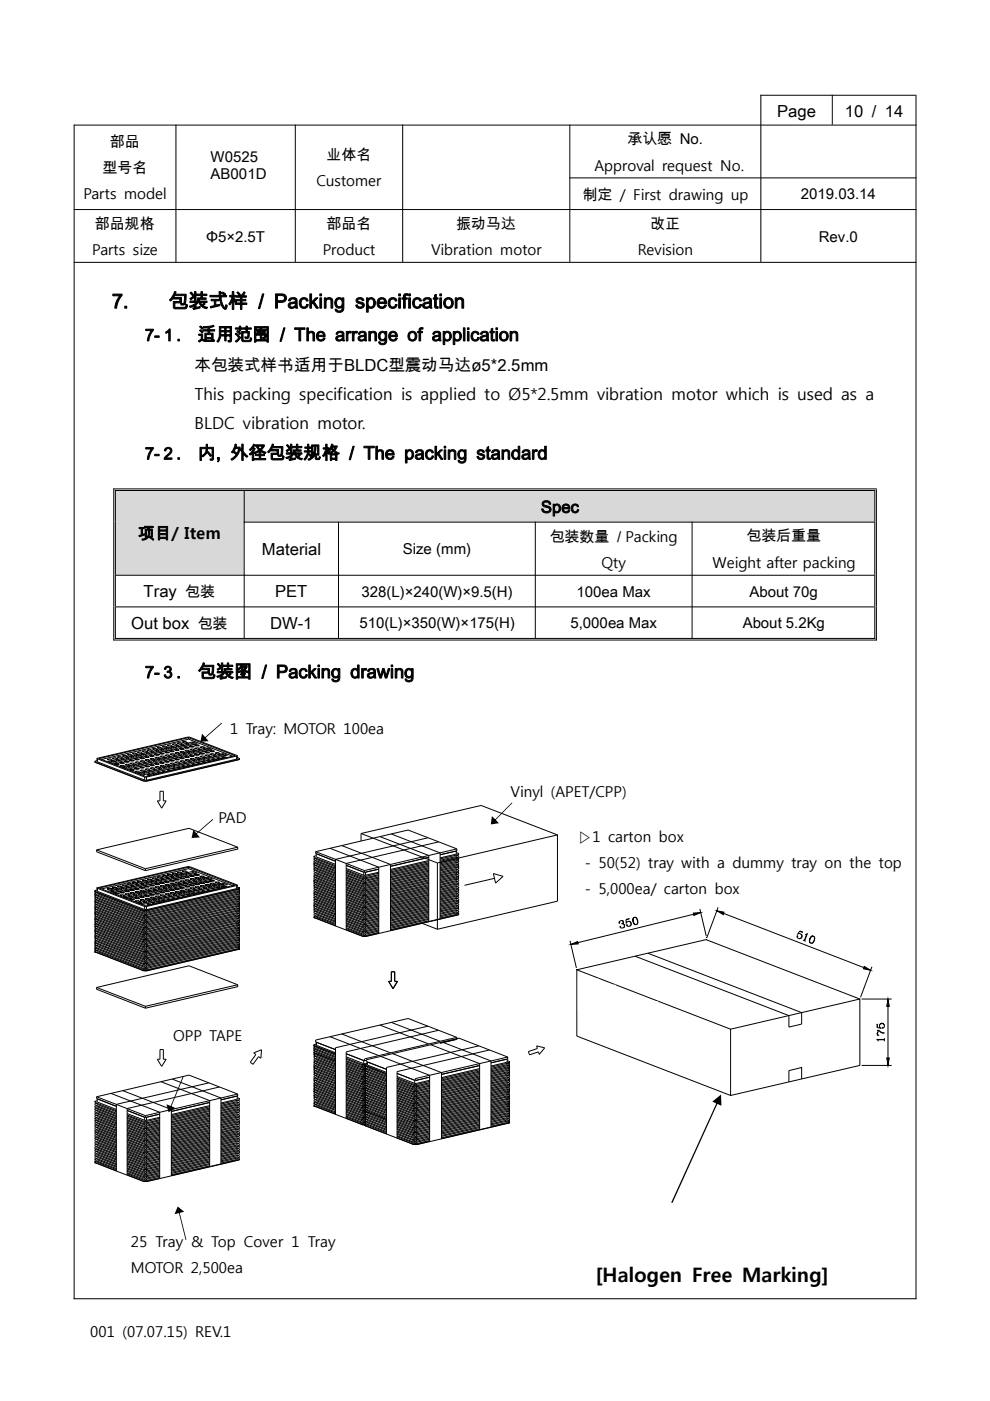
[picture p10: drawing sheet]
<svg xmlns="http://www.w3.org/2000/svg" width="210mm" height="297mm" viewBox="0 0 210 297" stroke-linecap="round" stroke-linejoin="round" font-family="sans-serif">
<defs><g id="words">
<g font-size="4.2">
<text x="23.7" y="65.3">7.</text>
<text x="35.7" y="65.3">包装式样 / Packing specification</text>
<text x="126.3" y="271.7">[Halogen Free Marking]</text>
</g>
<g font-size="3.9">
<text x="41.9" y="72.3">适用范围 / The arrange of application</text>
<text x="41.9" y="97.4">内, 外径包装规格 / The packing standard</text>
<text x="41.9" y="143.8">包装图 / Packing drawing</text>
</g>
<g font-size="3.5">
<text x="164.8" y="24.7">Page</text>
<text x="179.2" y="24.7">10 / 14</text>
<text x="30.7" y="72.3">7-１.</text>
<text x="41.2" y="78.6">本包装式样书适用于BLDC型震动马达ø5*2.5mm</text>
<text x="41.2" y="84.8">This packing specification is applied to Ø5*2.5mm vibration motor which is used as a</text>
<text x="41.2" y="90.9">BLDC vibration motor.</text>
<text x="30.7" y="97.4">7-２.</text>
<text x="114.7" y="108.7">Spec</text>
<text x="29.3" y="114.3">项目/ Item</text>
<text x="55.5" y="117.7">Material</text>
<text x="30.5" y="126.7">Tray 包装</text>
<text x="58.4" y="126.7">PET</text>
<text x="27.8" y="133.4">Out box 包装</text>
<text x="57.3" y="133.4">DW-1</text>
<text x="30.7" y="143.8">7-３.</text>
</g>
<g font-size="3.2">
<text x="23.3" y="31.2">部品</text>
<text x="44.7" y="34.2">W0525</text>
<text x="69.2" y="33.9">业体名</text>
<text x="133.1" y="30.6">承认愿 No.</text>
<text x="21.7" y="36.7">型号名</text>
<text x="44.7" y="38.1">AB001D</text>
<text x="67.1" y="39.5">Customer</text>
<text x="126.1" y="36.2">Approval request No.</text>
<text x="17.7" y="42.3">Parts model</text>
<text x="123.5" y="42.3">制定 / First drawing up</text>
<text x="169.9" y="42.3">2019.03.14</text>
<text x="20.1" y="48.5">部品规格</text>
<text x="43.7" y="51.2">Φ5×2.5T</text>
<text x="69.2" y="48.5">部品名</text>
<text x="96.8" y="48.5">振动马达</text>
<text x="137.9" y="48.5">改正</text>
<text x="173.7" y="51.2">Rev.0</text>
<text x="19.6" y="54.1">Parts size</text>
<text x="68.5" y="54.1">Product</text>
<text x="91.4" y="54.1">Vibration motor</text>
<text x="135.3" y="54.1">Revision</text>
<text x="85.4" y="117.5">Size (mm)</text>
<text x="116.6" y="114.8">包装数量 / Packing</text>
<text x="158.3" y="114.8">包装后重量</text>
<text x="127.6" y="120.4">Qty</text>
<text x="151.1" y="120.4">Weight after packing</text>
<text x="76.7" y="126.5">328(L)×240(W)×9.5(H)</text>
<text x="122.3" y="126.5">100ea Max</text>
<text x="159" y="126.5">About 70g</text>
<text x="76.2" y="133.2">510(L)×350(W)×175(H)</text>
<text x="121" y="133.2">5,000ea Max</text>
<text x="157.5" y="133.2">About 5.2Kg</text>
<text x="48.8" y="155.6">1 Tray: MOTOR 100ea</text>
<text x="108.3" y="169">Vinyl (APET/CPP)</text>
<text x="46.3" y="174.5">PAD</text>
<text x="122.5" y="178.5">▷1 carton box</text>
<text x="124.1" y="184">- 50(52) tray with a dummy tray on the top</text>
<text x="124.1" y="189.5">- 5,000ea/ carton box</text>
<text x="36.7" y="220.8">OPP TAPE</text>
<text x="27.8" y="264.4">25 Tray &amp; Top Cover 1 Tray</text>
<text x="27.8" y="269.9">MOTOR 2,500ea</text>
<text x="19.2" y="283.6">001 (07.07.15) REV.1</text>
</g>
</g></defs>
<g fill="#d8d8d8">
<path d="M24.6 104.1h27.1v17.8h-27.1z"/>
<path d="M51.9 104.1h133.6v6.5h-133.6z"/>
</g>
<g fill="none" stroke="#000" stroke-width=".21">
<path d="M15.6 26.5h178.8M15.7 26.4v249M37.3 26.4v29.1M62.6 26.4v29.1M85.4 26.4v29.1M120.8 37.7h73.6M120.9 26.4v29.1M161.3 20.2h33.1M161.4 20.1v35.4M176.5 20.1v6.3M194.3 20.3v255.1M15.6 44.4h178.8"/>
<path d="M15.6 55.6h178.8M24 103.7h162M24.1 103.6v32.2M24.4 104h161.2M24.5 103.9v31.5M51.7 110.7h133.8M51.8 104.1v31.2M71.8 110.6v24.7M113.5 110.6v24.7M146.8 110.6v24.7M185.5 104.1v31.3M185.9 103.7v32.1"/>
<path d="M24 135.7h162M24.4 135.4h161.2M24.6 122h160.9M24.6 128.7h160.9M28.9 159.8l-.3-.1-.5 .1 .9 .2M28.9 159.8l.2 .1M28.9 159.8v.2M29.1 159.9h.1M29.1 159.9v.4h.3M29.1 159.9l.3 .1M29.4 160v.3l.6-.2M30 159.6l-.3-.2-.5 .1 .9 .3"/>
<path d="M30 159.6l.2 .1v.3M30 159.6v.2M30 159.9l-.6 .1M30.1 159.8l-.1 .3v-.2M30.1 159.9l.1 .1M30.1 159.8l-.1 .1M30.2 159.7h.3M30.2 160h.3M30.5 159.7v.3l.5-.1M31 159.3l-.2-.1-.6 .1 .9 .3M31 159.3l.2 .1v.4h.3M31 159.3v.2"/>
<path d="M31 159.6l-.5 .1M31.1 159.6h-.1M31.1 159.6v.3l-.1-.3M31.1 159.7h.1M31.2 159.4l.3 .1M31.5 159.5v.3l.6-.1M31.8 160l.2 .1M31.8 160v.2M32.1 159.1l-.2-.2-.6 .1 .9 .3M32.1 159.1l.2 .1M32.1 159.1v.2M32.1 159.4l-.6 .1"/>
<path d="M32.2 159.3l-.1 .4v-.3M32.2 159.3l-.1 .1M32.2 159.4l.1 .1M32.3 159.2h.3M32.3 159.2v.3h.3M32.6 159.2v.3l.5-.1M32.9 159.8v.2M32.9 159.8h.2M33 160l-.4-.2-.8 .2M33 160v.1M33.1 159.8v.3M33.1 159.8h.1"/>
<path d="M33.1 158.8l-.1-.1-.6 .1 .8 .3M33.1 158.8l.2 .1M33.1 158.8v.2M33.1 159.8l.2 .1M33.1 159.1l-.5 .1M33.2 159.1l-.1 .3v-.3M33.2 159.2h.1M33.2 159.1h-.1M33.3 158.9h.1M33.3 158.9l.3 .1M33.3 159.3h.3M33.3 158.9v.4"/>
<path d="M33.3 159.9v.2M33.3 159.9l.5 .1-.2 .1-.6-.1M33.6 159v.3l.6-.1M33.8 159.6h.1M33.8 159.7l-.3-.1-.6 .2M33.8 159.7h.2M34 159.5l.1 .1M34 159.5v.2M34 159.7v.1M34.1 159.6v.3M34.1 159.6h.1M34.2 158.6l-.3-.2-.5 .1 .9 .3"/>
<path d="M34.2 158.6l.2 .1M34.2 158.6v.2M34.2 158.9l-.6 .1M34.2 159.6v.3M34.2 159.6l.2 .1M34.3 158.8l-.1 .4v-.3M34.3 158.8l-.1 .1M34.3 158.9l.1 .1M34.4 158.7l.3 .1M34.4 158.7v.3l.3 .1M34.4 159.7v.2M34.4 159.7l.4 .1-.4 .1-.4-.2"/>
<path d="M34.7 158.7v.4l.6-.2M34.9 159.4h.1M34.9 159.4l-.3-.1-.6 .2M34.9 159.4l.2 .1M35 159.3h.2M35 159.3v.1M35.1 159.5v.1M35.2 159.3v.3M35.2 159.3h.1M35.2 158.3l-.3-.1-.4 .1 .8 .3M35.2 158.3l.3 .1M35.2 158.3v.2"/>
<path d="M35.3 158.6l-.6 .1M35.3 159.3l.2 .1M35.3 159.3v.3M35.3 158.6v.3v-.3M35.3 158.6h.1M35.3 158.7h.2M35.5 158.4h.1M35.5 158.5h.3M35.5 158.4v.4h.3M35.5 158.4v.1M35.5 159.4v.2M35.5 159.4l.4 .1-.6 .1-.2-.1"/>
<path d="M35.8 158.5v.3l.5-.1M35.9 159.2h.1M35.9 159.1l-.9 .2M35.9 159.1v.1M35.9 159.2h.3M36.1 159l.2 .1M36.1 159v.2M36.2 159.2v.1M36.3 159.1v.3M36.3 159.1h.1M36.3 159.1l.2 .1M36.3 158.1l-.2-.2-.6 .1 .9 .3"/>
<path d="M36.3 158.1v.2M36.3 158.1l.2 .1M36.3 158.4l-.5 .1M36.4 158.3v.4l-.1-.3M36.4 158.4l.1 .1M36.4 158.3l-.1 .1M36.5 158.2h.1M36.5 158.2v.3M36.5 158.2h.3M36.5 158.5l.3 .1M36.5 159.2v.2M36.5 159.2l.4 .1-.6 .1-.1-.2"/>
<path d="M36.8 158.2v.4l.6-.2M36.9 159.9l-.3-.1-.5 .1 .9 .3M36.9 159.9l.2 .1M36.9 159.9v.2M37 158.9h.1M37 158.9l-.3-.1-.6 .2M37 158.9l.2 .1M37.1 158.8h.2M37.1 158.8v.2M37.2 159v.1M37.3 158.8v.3M37.3 158.8h.1"/>
<path d="M37.4 157.8l-.2-.1-.6 .1 .9 .3M37.4 157.8l.2 .1M37.4 157.8v.2M37.4 158.1l-.6 .1M37.4 158.8l.2 .1M37.4 158.8v.3M37.5 158.1l-.1 .3v-.3M37.5 158.2h.1M37.5 158.1h-.1M37.6 157.9l.3 .1M37.6 157.9v.4h.3M37.6 158.9v.3"/>
<path d="M37.6 158.9l.4 .1-.5 .2-.3-.2M37.9 158v.3l.5-.1M37.9 159.7l-.2-.1-.6 .1 .9 .2M37.9 159.7l.2 .1v.3l.3 .1M37.9 160l-.5 .1M37.9 159.7v.2M38 159.9l-.1 .1M38 159.9v.4l-.1-.3M38.1 158.7h.1M38.1 158.6v.1M38.1 158.6l-1 .2M38.1 158.7h.2"/>
<path d="M38.1 159.8l.3 .1M38.2 158.5l.2 .1M38.2 158.5v.2M38.3 158.7v.1M38.4 158.6v.3M38.4 158.6h.1M38.4 157.6l-.1-.1h-.6l.8 .3M38.4 157.6l.2 .1M38.4 157.6v.2M38.4 157.9l-.5 .1M38.4 158.6l.3 .1M38.4 159.9v.3"/>
<path d="M38.5 157.8v.4l-.1-.3M38.5 157.9l.1 .1M38.5 157.8l-.1 .1M38.6 157.7h.1M38.6 157.7l.3 .1M38.6 157.7v.3l.3 .1M38.7 157.7h-.1M38.7 158.7v.2M38.7 158.7l.4 .1-.6 .1-.2-.2M38.9 157.8v.3l.6-.2M39 159.4l-.2-.1-.6 .1 .9 .3M39 159.4l.2 .1"/>
<path d="M39 159.4v.2M39 159.7l-.6 .2M39.1 159.7h-.1M39.1 159.7l-.1 .3v-.3M39.1 159.8l.1 .1M39.1 158.4l-.9 .1M39.1 158.4h.1M39.1 158.4l.2 .1M39.2 159.6h.3M39.2 159.9h.3M39.2 159.5v.4M39.2 159.5h.1"/>
<path d="M39.2 159.5v.1M39.2 158.3h.2M39.2 158.3v.2M39.3 158.5v.1M39.4 158.3v.3M39.4 158.3h.1M39.5 158.3l.2 .1M39.5 157.4l-.2-.2-.6 .1 .9 .3M39.5 157.4h.2M39.5 157.4v.1M39.5 158.3v.3M39.5 159.6v.3"/>
<path d="M39.5 157.6l-.6 .2M39.6 157.6l-.1 .3v-.3M39.6 157.7h.1M39.6 157.6h-.1M39.7 157.4v.1M39.7 157.5v.3M39.7 157.5h.3M39.7 157.8h.3M39.7 158.4v.2M39.7 158.4l.4 .1-.5 .1-.3-.1M40 157.5v.3l.8-.2M40 156.7l9.4 3.6"/>
<path d="M40 156.4l9.9 3.8-19 4.4-9.9-3.8 19-4.4v.3M40 156.7l-18.5 4.3M40 159.2l-.1-.1-.6 .1 .8 .2M40 159.5l-.5 .1M40 159.2l.2 .1M40 159.8l-.5 .1M40 159.2v.2M40.1 159.4l-.1 .1M40.1 159.4v.4l-.1-.3M40.1 159.5l.2 .1M40.2 158.2h.1M40.2 158.1v.1"/>
<path d="M40.2 158.1l-1 .2M40.2 158.2l.2 .1M40.2 159.3l.4 .1M40.2 159.3h.1M40.2 159.3l.1 .4h.3M40.3 159.3h.1M40.3 159.3h-.1M40.3 158l.2 .1M40.3 158v.2M40.3 160l.2 .1M40.3 160v.2M40.4 158.3h.1"/>
<path d="M40.5 158.1v.3M40.5 158.1h.1M40.6 158.1l.2 .1M40.6 158.1v.3M40.6 159.4v.3M40.8 158.2v.2M40.8 158.2l.4 .1-.5 .1-.3-.1M40.8 157.3l-.8 .2M40.8 157.6h.2M40.8 157.3v.3M40.8 157.3h.2M41 157.3l.7 .3"/>
<path d="M41 157.3v.3M41 157.6l.4 .2M41.1 159l-.2-.2-.6 .1 .9 .3M41.1 159.2l-.5 .2M41.1 159h.2M41.1 159v.1M41.1 159.5l-.5 .2M41.2 159.2h-.1M41.2 159.2v.3l-.1-.3M41.2 159.3h.1M41.2 157.9h.1M41.3 157.9l-1 .1"/>
<path d="M41.3 159.9h.1M41.3 157.9h.1M41.3 157.9l.1 .1M41.3 159.9l-1 .1M41.3 159.9l.2 .1M41.3 159.1h.3M41.3 159v.4h.3M41.3 159v.1M41.3 159.1h.1M41.4 157.8h.2M41.4 157.8v.2M41.4 159.8h.2"/>
<path d="M41.4 159.8v.2M41.4 158v.1M41.5 160v.1M41.6 157.8h.1M41.6 157.8v.3M41.6 159.8v.3M41.6 159.8h.1M41.6 159.1v.3M41.6 157.8v.4M41.6 159.8l.1 .3M41.6 157.8l.2 .1M41.6 159.8l.2 .1"/>
<path d="M41.7 157.6l-.3 .2M41.7 157.6v.1M41.8 157.9v.3M41.8 157.9l.4 .2-.6 .1-.2-.2M41.8 159.9l.4 .1-.1 .1-.6-.1M41.8 159.9v.2M42.2 158.7l-.3-.1-.5 .1 .8 .2M42.2 159l-.6 .1M42.2 158.7l.2 .1M42.2 158.7v.2M42.2 159.3l-.6 .1M42.2 158.9v.1"/>
<path d="M42.2 158.9v.4v-.3M42.2 159.1h.2M42.3 159.6v.1M42.3 159.6l-.9 .2M42.3 159.7h.2M42.3 159.6h.1M42.4 158.8l.3 .1M42.4 158.8h.1M42.4 158.8v.4h.3M42.4 159.5l.3 .1M42.4 159.5v.2M42.5 159.7v.1"/>
<path d="M42.7 159.6v.3M42.7 159.6h.1M42.7 158.9v.3M42.7 159.6l.2 .1M42.9 159.7l.4 .1-.5 .1-.3-.2M42.9 159.7v.2M43.2 158.5l-.3-.2-.5 .1 .9 .3M43.2 158.7l-.5 .2M43.2 158.5h.2M43.2 158.5v.1M43.2 159l-.5 .2M43.3 158.7h-.1"/>
<path d="M43.3 158.7v.3l-.1-.3M43.3 158.8l.1 .1M43.4 159.4h.1M43.4 159.4l-1 .1M43.4 159.4l.2 .1M43.4 158.6h.3M43.4 158.5v.1M43.4 158.6l.1 .3h.2M43.4 158.6h.1M43.5 159.3h.2M43.5 159.3v.1M43.6 159.5v.1"/>
<path d="M43.7 159.3v.3M43.7 159.3h.1M43.7 158.6v.3M43.8 159.3v.3M43.8 159.3l.2 .1M44 159.4l.4 .1-.6 .1-.2-.1M44 159.4v.2M44 158.6h.2M44 158.9h.2M44 158.6h-.3M44 158.6v.3M44 158.9h-.3"/>
<path d="M44.2 158.6v.3M44.2 158.6l.7 .3M44.2 158.9l.4 .1M44.4 159.2h.1M44.4 159.2h.3M44.4 159.1l-.9 .2M44.4 159.1v.1M44.6 159v.2M44.6 159l.1 .1M44.7 159.2v.1M44.7 159.1l.1 .3M44.7 159.1h.1"/>
<path d="M44.8 159.1v.3M44.8 159.1l.2 .1M44.9 158.9l-.3 .1M44.9 158.9h.1M45 159.2l.4 .1-.6 .1-.1-.2M45 159.2v.2M45.4 159.9a.49 .49 0 0 0-.8 .1l.8 .2M45.4 159.9v.2M45.4 159.9l.2 .1M46.4 159.7l-.2-.1h-.5l.8 .3M46.4 159.7v.2M46.4 159.7l.2 .1"/>
<path d="M46.4 160l-.5 .1M46.5 159.9l-.1 .1M46.5 159.9v.4l-.1-.3M46.6 159.8v.3l.3 .1M46.6 159.8h.1M46.6 159.8l.3 .1M46.9 159.9v.3M47.2 159.8h.2M47.2 159.8v.3M47.2 159.8l-.3 .1M47.4 159.8v.3M47.4 159.8l.7 .3"/>
<path d="M20.1 161.5l.2 .1M20.3 161.6l10 3.9M20.6 160.8v.7M20.6 161.3l-.5 .2 .2 .1M20.6 161.5l10.1 3.9M20.6 160.9l10.1 3.8M23.6 161.3l-.8 .2M23.6 161.6l-.3 .1M23.6 161.1l-.2-.2-.6 .1 .9 .3M23.6 161.1h.2M23.6 161.1v.1M23.7 161.3v.3l-.1-.3"/>
<path d="M23.7 161.4l.1 .1M23.7 161.3h-.1M23.8 161.1h.1M23.8 161.2v.3M23.8 161.2h.3M23.8 161.1v.1M23.8 161.5h.3M24.1 161.2v.3l.6-.1M24.3 161.9h.1M24.3 161.9h-.6M24.3 161.9l.2 .1M24.4 161.7l.2 .1"/>
<path d="M24.4 161.7v.2M24.5 162h.1M24.6 161.8v.3M24.6 161.8h.1M24.7 161.1l-.6 .1M24.7 161.8l.2 .1M24.7 160.8l-.2-.1-.6 .1 .8 .2M24.7 160.8l.2 .1v.4h.3M24.7 160.8v.2M24.7 161.8v.3M24.7 161v.4v-.3M24.7 161.1l.2 .1"/>
<path d="M24.7 161v.1M24.9 161.9l.4 .1-.6 .1-.2-.1M24.9 160.9l.3 .1M24.9 161.9v.2M25.2 161v.3l.5-.2M25.3 161.6h.1M25.4 161.6l-1 .1M25.4 161.6l.2 .1M25.5 161.5h.2M25.5 161.5v.2M25.6 161.7v.1M25.7 161.5v.3"/>
<path d="M25.7 161.5h.1M25.7 160.6l-.2-.2-.5 .1 .8 .3M25.7 160.6h.2M25.7 160.6v.1M25.7 160.8l-.5 .2M25.7 161.5l.2 .1M25.8 160.8v.3l-.1-.3M25.8 160.8h-.1M25.8 160.9l.1 .1M25.9 160.6v.1M25.9 160.7v.3h.3M25.9 160.7h.1"/>
<path d="M25.9 160.7h.3M25.9 161.6l.1 .3M25.9 161.6l.4 .2-.5 .1-.2-.2M26.2 160.7v.3l.6-.1M26.3 162.4l-.3-.1-.5 .1 .9 .2M26.3 162.4l.2 .1M26.3 162.4v.2M26.3 162.7l-.3 .1M26.3 162.7v.2M26.4 162.6l-.1 .1M26.4 162.8h.1M26.4 162.6v.3"/>
<path d="M26.5 162.5h.1M26.5 162.5v.4h.3M26.5 162.5l.3 .1M26.5 161.2l.2 .1M26.5 161.2v.2M26.6 161.5l-.5-.2-.6 .2M26.6 161.5h.1M26.7 161.3v.3M26.7 161.3h.1M26.8 160.3l-.3-.1-.5 .1 .9 .2M26.8 160.3l.2 .1M26.8 160.3v.2"/>
<path d="M26.8 162.6v.3M26.8 160.6l-.6 .1M26.8 161.3v.3M26.8 161.3l.2 .1M26.9 160.5l-.1 .4v-.3M26.9 160.5l-.1 .1M26.9 160.7h.1M27 161.4l.4 .1-.6 .1-.2-.1M27 160.4h.1M27 160.4l.3 .1M27 160.7l.3 .1M27 160.4v.3"/>
<path d="M27 161.4v.2M27.3 160.5v.3l.6-.1M27.3 162.2l-.2-.2-.5 .1 .8 .3M27.3 162.2h.2v.4h.3M27.3 162.2v.1M27.3 162.5l-.5 .1M27.3 162.8l-.5 .1M27.4 162.4l-.1 .1M27.4 162.4v.4l-.1-.3M27.4 162.5l.1 .1M27.5 161.1h.1M27.5 161.1l-1 .1"/>
<path d="M27.5 161.1l.2 .1M27.5 163.1h.1M27.5 163.1h-.6M27.5 163.1l.2 .1M27.5 162.3h.3M27.6 161v.2M27.6 161l.2 .1M27.6 163h.2M27.6 163v.2M27.7 161.2v.1M27.7 163.2v.1M27.8 161.1h.1"/>
<path d="M27.8 161.1v.2M27.8 163v.3M27.8 163h.1M27.8 160.3l-.5 .2M27.8 160.1l-.2-.2-.5 .1 .8 .3M27.8 160.1h.2M27.8 160.1v.2M27.8 162.3v.3M27.9 163l.2 .1M27.9 161.1v.3M27.9 163v.3M27.9 161.1h.1"/>
<path d="M27.9 160.3v.4l-.1-.4M27.9 160.4h.1M27.9 160.3h-.1M28 160.1l.3 .1M28 160.1v.4h.3M28 161.1v.3M28 161.1l.4 .2-.6 .1-.1-.2M28.1 163.1v.2M28.1 163.1l.4 .1-.6 .1-.2-.1M28.3 160.2v.3l.6-.1M28.4 161.9l-.3-.1-.5 .1 .9 .3M28.4 161.9l.2 .1"/>
<path d="M28.4 162.2l-.6 .1M28.4 161.9v.2M28.4 162.5l-.6 .1M28.5 162.2l-.1 .3v-.3M28.5 162.3h.1M28.5 162.2h-.1M28.5 162.9h.1M28.5 160.9h.1M28.5 160.9l-.2-.1-.7 .2M28.5 160.9l.2 .1M28.6 162.8l-.1 .1M28.6 162.9h.2"/>
<path d="M28.6 162.8l-1 .2M28.6 162h.1M28.6 162l.3 .1M28.6 162v.4h.3M28.7 162.7l.2 .1M28.7 160.8h.2M28.7 160.8v.1M28.7 162.7v.2M28.7 161v.1M28.8 162.9v.1M28.9 160.8v.3M28.9 160.8h.1"/>
<path d="M28.9 162.8v.3M28.9 162.8h.1M28.9 162.1v.3M28.9 160.1l-.6 .1M28.9 160.8l.2 .1M28.9 162.8l.2 .1M29 160v.4l-.1-.3M29 160l-.1 .1M29 160.2h.1M29.1 160.9v.2M29.1 160.9l.4 .1-.6 .1-.2-.1M29.1 162.9v.2"/>
<path d="M29.1 162.9l.4 .1-.6 .1-.1-.2M29.4 161.7l-.2-.2-.5 .1 .8 .3M29.4 161.7l.3 .1M29.4 161.7v.1M29.5 163.7l-.2-.2-.6 .1 .8 .3M29.5 161.9l-.6 .2M29.5 162.3l-.6 .1M29.5 163.7v.1M29.5 163.7h.2M29.5 163.9v.2M29.5 163.9l-.3 .1M29.5 161.9h.1"/>
<path d="M29.5 162l.2 .1M29.5 161.9v.4v-.4M29.5 163.9h.1M29.5 164h.2M29.6 160.6v.1M29.6 160.6l-.9 .2M29.6 160.6h.1M29.6 160.7h.2M29.6 162.6l.2 .1M29.6 162.6h.1M29.6 162.6l-.3-.1-.6 .2M29.7 161.8h.3"/>
<path d="M29.7 161.8v.3l.3 .1M29.7 161.8h.1M29.7 164.1h.3M29.7 163.8h.3M29.7 163.7v.4M29.7 160.5h.2M29.7 160.5v.2M29.7 162.5h.2M29.7 162.5v.2M29.8 160.7v.1M29.8 162.7v.1M29.9 160.5v.3"/>
<path d="M29.9 160.5l.1 .1M29.9 162.5v.3M29.9 162.5h.1M30 161.8v.4M30 160.6v.3M30 163.8v.3M30 160.6h.2M30 162.5v.3M30 162.5l.2 .1M30.2 160.6l.4 .2-.5 .1-.3-.2M30.2 160.6v.3M30.2 162.6l.4 .2-.5 .1-.3-.2"/>
<path d="M30.2 162.6v.3M30.5 161.4l-.3-.1-.5 .1 .9 .2M30.5 161.4l.2 .1M30.5 161.4v.2M30.5 163.4l-.2-.1-.5 .1 .8 .2M30.5 161.7l-.5 .1M30.5 163.4l.2 .1M30.5 162l-.5 .2M30.5 163.4v.2M30.5 164l-.5 .1M30.5 163.7l-.5 .1M30.6 161.6l-.1 .1"/>
<path d="M30.6 163.6l-.1 .4v-.3M30.6 163.6l-.1 .1M30.6 161.6v.4l-.1-.3M30.6 161.8h.1M30.6 160.4h.1M30.6 160.4l-.1-.1-.8 .2M30.6 163.7l.1 .1M30.6 160.4l.3 .1M30.7 162.4l.2 .1M30.7 164.7l.4 .1M30.7 162.4h.1M30.7 162.4l-.3-.1-.7 .2"/>
<path d="M30.7 164.7v.7M30.7 165.4h.4M30.7 161.5h.1M30.7 161.5l.3 .1M30.7 161.5v.4h.3M30.7 163.5v.4h.4M30.7 163.5h.1M30.7 163.5l.4 .1M30.8 160.3v.1M30.8 160.3h.2M30.8 162.2l.2 .1M30.8 162.2v.2"/>
<path d="M30.9 160.5h.1M30.9 162.5h.1M31 160.3v.3M31 160.3h.1M31 162.3v.3M31 162.3h.1M31 161.6v.3M31 160.3l.2 .1M31.1 162.3v.3M31.1 163.6v.3M31.1 162.3l.1 .1M31.1 164.8v.6"/>
<path d="M31.2 160.4v.2M31.2 160.4l.4 .1-.5 .1-.2-.1M31.2 162.4v.2M31.2 162.4l.5 .1-.6 .1-.2-.1M31.3 164.1h.2M31.3 164.1v.2M31.4 165.5h-1.1M31.4 164.3l.3 .2M31.4 164.3l-.5-.2-.8 .2M31.4 164.3v.1M31.5 164.1v.3M31.5 164.1h.1"/>
<path d="M31.6 161.2l-.2-.2-.6 .1 .9 .3M31.6 161.2l.2 .1v.3h.3M31.6 161.2v.2M31.6 163.2l-.3-.2-.5 .1 .9 .3M31.6 161.5l-.6 .1M31.6 161.8l-.6 .1M31.6 163.2v.1M31.6 163.2h.2M31.6 163.7l-.5 .2M31.6 164.1v.3M31.6 163.4l-.5 .2M31.6 164.1l.2 .1"/>
<path d="M31.7 161.4l-.1 .1M31.7 161.4l-.1 .4v-.3M31.7 161.5l.1 .1M31.7 163.4l-.1 .3v-.3M31.7 163.5l.1 .1M31.7 163.4h-.1M31.7 160.1h.1M31.7 160.1l-.9 .2M31.7 160.1l.2 .1M31.7 162.1l.2 .1M31.7 162.1h.1M31.7 162.1l-.9 .1"/>
<path d="M31.8 161.3h.3M31.8 164.2l.4 .1M31.8 163.2v.4h.3M31.8 163.2l.3 .1M31.8 164.2v.2M31.9 162h.1M31.9 162v.2M31.9 160.2v.1M31.9 162.2v.1M32 160.1v.3M32 160.1h.1M32 162v.3"/>
<path d="M32 162l.1 .1M32.1 161.3v.3M32.1 160.1h.2M32.1 160.1v.3M32.1 163.3v.3M32.1 162.1v.2M32.1 162.1h.2M32.3 164h.1M32.3 164l.2 .1M32.3 163.9l-1 .2M32.3 163.9v.1M32.3 160.1v.3"/>
<path d="M32.3 162.1v.3M32.3 162.1l.4 .2-.5 .1-.3-.2M32.3 160.1l.4 .2-.6 .1-.2-.2M32.4 163.9v.1M32.4 163.9h.2M32.5 164.1l.2 .1M32.5 164.1h.1M32.6 163.9v.3M32.6 163.9h.1M32.6 160.9l-.2-.1-.5 .1 .8 .3M32.6 160.9l.2 .1M32.6 160.9v.2"/>
<path d="M32.6 162.9l-.3-.1-.4 .1 .8 .2M32.6 161.2l-.5 .1M32.6 161.5l-.5 .1M32.6 162.9v.2M32.6 162.9l.3 .1M32.7 163.9v.3M32.7 163.5l-.6 .1M32.7 163.2l-.6 .1M32.7 163.9l.2 .1M32.7 161.2h-.1M32.7 161.2v.3l-.1-.3M32.7 163.1v.4v-.3"/>
<path d="M32.7 163.1v.1M32.7 161.3h.1M32.7 163.3h.2M32.8 161.9l.2 .1M32.8 161.9h.1M32.8 161.9l-.3-.1-.6 .2M32.8 161.1h.3M32.8 161.4h.3M32.8 161v.4M32.8 161h.1M32.9 164l.4 .1M32.9 163.3l.3 .1"/>
<path d="M32.9 163h.1M32.9 163l.2 .1M32.9 163v.3M32.9 164v.2M32.9 161.7l.2 .1M32.9 161.7v.2M33 162h.1M33.1 161.8v.3M33.1 161.8h.1M33.1 161.1v.3M33.1 163.1l.1 .3M33.2 161.8v.3"/>
<path d="M33.2 161.8l.2 .1M33.3 163.7h.1M33.3 163.7l.2 .1M33.3 163.7l-.2-.1-.7 .3M33.4 161.9l.4 .1-.5 .1-.3-.1M33.4 161.9v.2M33.5 163.6h.2M33.5 163.6v.2M33.5 163.8l.3 .2M33.5 163.8v.1M33.7 163.6v.3M33.7 163.6v.1"/>
<path d="M33.7 160.7l-.2-.2-.6 .1 .9 .3M33.7 160.7l.2 .1M33.7 160.7v.2M33.7 162.7l-.2-.2-.6 .1 .9 .3M33.7 161l-.6 .1M33.7 162.7l.2 .1M33.7 161.3l-.6 .1M33.7 162.7v.2M33.7 163.7h.2M33.7 163.2l-.5 .2M33.7 163.7v.3M33.7 162.9l-.6 .2"/>
<path d="M33.8 160.9l-.1 .1M33.8 160.9l-.1 .4v-.3M33.8 161l.1 .1M33.8 162.9v.3l-.1-.3M33.8 163l.1 .1M33.8 162.9h-.1M33.8 161.6l.3 .1M33.8 161.6h.1M33.8 161.6l-.9 .1M33.9 160.8v.3h.3M33.9 162.8h.3M33.9 160.8h.1"/>
<path d="M33.9 160.8h.3M33.9 162.8v.3h.3M33.9 163.7v.2M33.9 167.8h.7v2h.6l-.9 1.5-.9-1.5h.5zM33.9 163.7l.4 .2M34 161.5h.2M34 161.5v.2M34.1 161.7v.1M34.2 161.5v.3M34.2 161.5h.1M34.2 160.8v.3M34.2 162.8v.3"/>
<path d="M34.2 161.5l.2 .1M34.4 163.5l.2 .1M34.4 163.5h.1M34.4 163.5l-.3-.1-.6 .2M34.4 161.6v.3M34.4 161.6l.4 .2-.5 .1-.2-.2M34.5 163.3l.2 .1M34.5 163.3v.2M34.6 163.6l.3 .1M34.6 163.6h.1M34.6 162.6h.1M34.6 162.6h.3"/>
<path d="M34.7 163.4v.3M34.7 163.4h.1M34.8 160.4l-.2-.1-.6 .1 .8 .3M34.8 160.7l-.6 .1M34.8 160.4l.1 .1M34.8 160.4v.2M34.8 161l-.6 .1M34.8 163.4l.2 .1M34.8 162.4l-.3-.1-.5 .1 .6 .2M34.8 163l-.6 .1M34.8 162.4v.2M34.8 163.4v.3"/>
<path d="M34.8 162.7l-.6 .1M34.8 162.4l.2 .1M34.8 160.7h.1M34.8 160.7v.3v-.3M34.8 160.8h.1M34.9 162.6l-.1 .4v-.3M34.9 162.8h.1M34.9 162.6l-.1 .1M34.9 161.4h.1M34.9 161.4l-.9 .1M34.9 161.4l.2 .1M34.9 160.5h.1"/>
<path d="M34.9 160.5l.3 .1M34.9 160.5v.4h.4M35 162.5v.4h.3M35 162.5h.1M35 162.5l.3 .1M35 163.5l.4 .1M35 163.5v.2M35 161.2l.2 .1M35 161.2v.2M35.1 161.5h.1M35.2 161.3v.3M35.2 161.3h.1"/>
<path d="M35.2 160.6l.1 .3M35.3 162.6v.3M35.3 161.3v.3M35.3 161.3l.2 .1M35.5 163.2l.2 .1M35.5 163.2h.1M35.5 163.2l-1 .1M35.5 161.4l.4 .1-.6 .1-.2-.1M35.5 161.4v.2M35.6 163.1l.2 .1M35.6 163.1v.2M35.7 163.3l.2 .2"/>
<path d="M35.7 163.3v.1M35.8 163.2v.2M35.8 163.2h.1M35.8 160.2l-.3-.2-.5 .1 .9 .3M35.8 160.2l.2 .1M35.8 160.2v.2M35.8 162.2l-.2-.2-.5 .1 .8 .3M35.8 160.5l-.6 .1M35.8 160.8l-.5 .1M35.8 162.2v.1M35.8 162.2h.2M35.8 162.8l-.5 .1"/>
<path d="M35.8 162.5l-.5 .1M35.8 163.2h.2M35.9 160.4l-.1 .1M35.9 160.4l-.1 .4v-.3M35.9 160.5l.1 .1M35.9 162.4v.4l-.1-.3M35.9 162.5l.1 .1M35.9 162.4l-.1 .1M36 160.3l.3 .1M36 160.3v.3l.3 .1M36 160.3h.1M36 163.2l.4 .1"/>
<path d="M36 162.2v.4h.3M36 162.2v.1M36 162.3h.3M36 163.2v.2M36.1 161l.2 .1M36.1 161v.2M36.2 161.2l-.5-.1-.7 .1M36.2 161.2v.1M36.3 161.1v.3v-.3M36.3 161.1h.1M36.3 160.4v.3M36.3 162.3v.3"/>
<path d="M36.3 161.1h.3M36.5 163h.1M36.5 163l-.3-.1-.6 .2M36.5 163l.2 .1M36.6 161.1l.4 .1-.5 .2-.3-.2M36.6 161.1v.3M36.6 162.9h.2M36.6 162.9v.1M36.7 163.1l.3 .1M36.7 163.1v.1M36.8 162.9v.3M36.8 162.9h.1"/>
<path d="M36.9 161.9l-.3-.1-.5 .1 .9 .3M36.9 161.9l.2 .1M36.9 160.2l-.6 .2M36.9 160.5l-.6 .2M36.9 161.9v.2M36.9 162.9l.2 .1M36.9 162.5l-.6 .1M36.9 162.9v.3M36.9 162.2l-.6 .1M37 160.2h-.1M37 160.2l-.1 .3v-.3M37 160.3h.1"/>
<path d="M37 162.2l-.1 .3v-.3M37 162.3h.1M37 162.2h-.1M37 160.9l.2 .1M37 160.9h.1M37 160.9l-.2-.1-.7 .2M37.1 160.1h.3M37.1 160h.1M37.1 160.1v.3h.3M37.1 162l.3 .1M37.1 162v.3l.3 .1M37.1 160v.1"/>
<path d="M37.1 163v.2M37.1 163l.4 .1M37.1 160.8h.2M37.1 160.8v.1M37.2 161v.1M37.3 160.8v.3M37.3 160.8h.1M37.4 160.1v.3M37.4 160.8v.3M37.4 162.1v.3M37.4 160.8l.2 .1M37.6 160.9v.2"/>
<path d="M37.6 160.9l.4 .1-.6 .1-.2-.1M37.7 162.6l.2 .1M37.7 162.6v.2M37.8 162.8l.2 .2M37.8 162.8l-.5-.1-.7 .2M37.8 162.8v.1M37.9 162.7v.2M37.9 162.7h.1M37.9 160.3l-.5 .1M38 162.7l.2 .1M38 161.7l-.3-.2-.5 .1 .8 .3M38 161.7v.2"/>
<path d="M38 162.7v.3M38 162.3l-.6 .1M38 161.9l-.6 .2M38 161.7l.1 .1M38 160l.1 .1M38 161.9v.4v-.4M38 162l.2 .1M38 161.9h.1M38.1 160.6v.1M38.1 160.6h.1M38.1 160.6l-1 .2M38.1 160.7h.2"/>
<path d="M38.1 161.8l.1 .3 .3 .1M38.1 161.8h.3M38.1 161.8h.1M38.2 162.8l.4 .1M38.2 162.8v.1M38.2 160.5h.2M38.2 160.5v.2M38.3 160.7v.1M38.4 160.5v.3M38.4 160.5l.1 .1M38.4 161.8l.1 .4M38.5 160.6v.3"/>
<path d="M38.5 160.6h.2M38.6 162.5h.1M38.7 162.5l-1 .1M38.7 162.5h.1M38.7 162.5l.1 .1M38.7 162.5h-.1M38.7 160.6l.4 .2-.4 .1-.4-.2M38.7 160.6v.3M38.8 162.4h.1M38.8 162.4v.1M38.8 162.6l.3 .1M38.8 162.6v.1"/>
<path d="M38.9 162.4v.3M38.9 162.4h.1M39 162.4l.2 .1M39 161.4l-.3-.1-.5 .1 .9 .2M39 160l-.6 .2M39 161.4v.2M39 162.4v.3M39 162l-.5 .2M39 161.7l-.6 .1M39 161.4l.2 .1M39.1 161.6v.4l-.1-.3M39.1 161.8h.1"/>
<path d="M39.1 161.6l-.1 .1M39.1 160.4l.2 .1M39.1 160.4l-.2-.1-.7 .2M39.1 160.4h.1M39.2 161.5v.4h.3M39.2 161.5h.1M39.2 162.5l.4 .1M39.2 161.5l.3 .1M39.2 162.5v.2M39.3 160.3h.2M39.3 160.3v.1M39.3 160.5h.1"/>
<path d="M39.5 160.3v.3M39.5 160.3h.1M39.5 161.6v.3M39.5 160.3l.2 .1M39.7 162.2h.1M39.7 162.2v.1M39.7 162.2l-.9 .2M39.7 162.3h.2M39.7 160.4l.4 .1-.5 .1-.3-.1M39.7 160.4v.2M39.8 162.1l.2 .1M39.8 162.1v.2"/>
<path d="M39.9 162.3l.3 .2M39.9 162.3v.1M40 162.2v.3M40 162.2h.1M40.1 162.2h.2M40.1 161.2l-.2-.2-.6 .1 .9 .3M40.1 161.2v.2M40.1 162.2v.3M40.1 161.5l-.6 .1M40.1 161.2l.2 .1M40.1 161.8l-.6 .1M40.2 161.4l-.1 .4v-.3"/>
<path d="M40.2 161.5l.1 .1M40.2 161.4l-.1 .1M40.2 160.1l.2 .1M40.2 160.1h.1M40.2 160.1l-.9 .2M40.3 161.3v.3h.3M40.3 161.3h.1M40.3 161.3h.3M40.3 162.2l.4 .2M40.3 162.2v.3M40.4 160.2v.1M40.5 160.1v.3"/>
<path d="M40.5 160.1h.1M40.6 160.1v.3M40.6 161.3v.3M40.6 160.1h.2M40.7 162l.3 .1M40.7 162h.1M40.7 162l-.9 .1M40.8 160.1l.4 .2-.6 .1-.2-.2M40.8 160.1v.3M40.9 161.9h.2M40.9 161.9v.2M40.9 162.1l.3 .1"/>
<path d="M41 162.1v.1M41 162.1h-.1M41.1 161.9v.3M41.1 161.9h.1M41.1 161.9l.2 .1M41.1 160.9l-.2-.1-.6 .1 .9 .3M41.1 161.5l-.5 .1M41.1 160.9v.2M41.1 161.2l-.5 .1M41.1 160.9l.2 .1M41.2 161.2v.3l-.1-.3M41.2 161.3h.1"/>
<path d="M41.2 161.2h-.1M41.3 161.1v.3M41.3 161.1h.3M41.3 161v.1M41.3 162l.4 .1M41.3 161.4h.3M41.3 161.1h.1M41.3 162v.2M41.6 161.1v.3M41.8 161.7v.1M41.8 161.7h.1M41.8 161.7l-.9 .2"/>
<path d="M41.8 161.8h.2M41.9 161.6l.2 .1M41.9 161.6v.2M42 161.9l.3 .1M42 161.8v.1M42.1 161.7v.3M42.1 161.7h.1M42.2 161.7l.2 .1M42.2 160.7l-.2-.2-.6 .2 .9 .2M42.2 160.7v.2M42.2 161.7v.3M42.2 161l-.6 .1"/>
<path d="M42.2 160.7l.2 .1M42.2 161.3l-.6 .1M42.3 160.9l-.1 .4v-.3M42.3 161l.1 .1M42.3 160.9l-.1 .1M42.4 160.8h.3M42.4 160.8v.3h.3M42.4 161.8l.4 .1M42.4 161.8v.2M42.7 160.8v.3M42.9 161.5h.1M42.9 161.5l-1 .1"/>
<path d="M42.9 161.5l.2 .1M43 161.4h.2M43 161.4v.2M43.1 161.6l.2 .1M43.1 161.6v.1M43.2 161.4h.1M43.2 161.4v.3M43.2 160.4l-.1-.1-.6 .1 .8 .3M43.2 160.4l.2 .1M43.2 160.4v.2M43.3 161.4v.3M43.3 161l-.6 .1"/>
<path d="M43.3 160.7l-.6 .1M43.3 161.4l.2 .1M43.3 160.7h.1M43.3 160.7v.3v-.3M43.3 160.8h.2M43.4 160.5l.1 .4h.3M43.4 160.5h.1M43.4 160.5l.4 .1M43.5 161.5l.4 .1M43.5 161.5v.2M43.8 160.6v.3M43.9 161.2v.1"/>
<path d="M43.9 161.3l.2 .1M43.9 161.2l-.9 .2M44 161.1l.3 .1M44 161.1v.2M44.1 161.4l.3 .1M44.1 161.4h.1M44.3 161.2v.3M44.3 161.2h.1M44.3 161.2l.2 .1M44.3 160.2a.44 .44 0 0 0-.7-.1l.8 .3M44.3 160.2v.2M44.3 160.8l-.5 .1"/>
<path d="M44.3 160.5l-.5 .1M44.3 160.2l.2 .1M44.4 160.4l-.1 .4v-.3M44.4 160.5l.1 .1M44.4 160.4l-.1 .1M44.5 161.3l.4 .1M44.5 160.3v.3l.3 .1M44.5 160.3h.1M44.5 160.3l.3 .1M44.5 161.3v.2M44.8 160.4v.3M45 161h.1"/>
<path d="M45 161l-1 .1M45 161l.2 .2M45.1 160.9h.2M45.1 160.9v.2M45.2 161.1l.3 .1M45.3 160.9v.3M45.3 160.9h.1M45.4 160.9l.2 .1M45.4 160.9v.3M45.4 160.2l-.6 .2M45.4 160.5l-.6 .2M45.4 160.2h.1"/>
<path d="M45.4 160.2v.3v-.3M45.4 160.3h.2M45.6 160h.1M45.6 160v.4h.3M45.6 160l.3 .1M45.6 161v.2M45.6 161l.4 .1M45.9 160.1v.3M46 160.8h.1M46.1 160.7l-1 .2M46.1 160.7v.1M46.1 160.7l-.1 .1"/>
<path d="M46.1 160.8h.2M46.2 160.6l.2 .1M46.2 160.6v.2M46.3 160.8l.2 .2M46.3 160.8v.1M46.4 160.7v.3M46.4 160.7h.1M46.4 160.7l.2 .1M46.4 160.3l-.5 .1M46.5 160l.1 .1M46.6 160.8v.2M46.6 160.8l.4 .1"/>
<path d="M47.1 160.5h.1M47.1 160.5l-.9 .1M47.1 160.5l.2 .1M47.2 160.1h.2M47.2 160.1l-.3 .1M47.2 160.4h.2M47.2 160.4v.2M47.3 160.6l.3 .2M47.3 160.6h.1M47.3 160.6v.1M47.4 160.1l.3 .1M47.4 160.4h.1"/>
<path d="M47.4 160.4v.3M47.5 160.4l.2 .1M47.5 160.4v.3M47.7 160.5v.2M47.7 160.5l.4 .1M48.1 160.1h.1M48.1 160.1l-.9 .3M50.2 160.3l.1-.1-10.4-3.9-19.2 4.5-.1 .7M50.2 160.3v.7M50.2 160.3l-19.1 4.5M50.2 161l-19.1 4.4M50.3 160.2v.7l-.1 .1"/>
<path d="M50.3 160.6l.5 .2-.3 .3M50.4 179.6l-10.3-4-19.6 4.6M50.4 179.6v.4l-19.6 4.6M50.4 179.6l-19.6 4.6M50.5 161.1l-19.1 4.5M50.8 160.9l-.2 .2-19.7 4.5h-.5l-10.1-3.9M70 179.9l10.3 4v14M72.5 179.3l10.3 4v14M76.6 176.7l25.4-5.9 16.2 6.2v14.1l-25.4 5.9-3.2-1.2M76.6 176.7l16.2 6.3M76.6 176.7v1.6M80.6 177.4l10.3 4v14"/>
<path d="M83 176.8l10.3 4v14.1M90.8 177.6l-19.6 4.6v14.1l2.2 .9M93 178.5l-19.6 4.6v14.1M96.9 180v.4l-3.6 .8 3.4-.8M96.9 180l-19.6 4.6M96.9 180l-10.3-4-19.6 4.6M118.2 177l-25.4 6M20.1 188.9l.2 .2M20.1 190h.1M20.1 193v.1M20.1 196.6h.1M20.3 189.1l10 3.8"/>
<path d="M20.5 180.2v.4l10.3 4M20.5 180.2l10.3 4M20.6 189.8l-.5 .2M20.6 192.8l-.5 .2M20.6 196.4l-.5 .2M20.6 188.3v.7M20.6 189.4v.1M20.6 189.8v.2l10.1 3.9M20.6 190.3v.2l10.1 3.9M20.6 190.8v.2l10.1 3.9M20.6 191.3v.2l10.1 3.9M20.6 192h.1"/>
<path d="M20.6 192.5v.1M20.6 192.8v.3l10.1 3.9M20.6 193.3v.3l10.1 3.9M20.6 193.8v.3l10.1 3.9M20.6 194.4v.2l10.1 3.9M20.6 195.1h.1M20.6 195.4v.2l10.1 3.9M20.6 195.9v.2l10.1 3.9M20.6 196.4v.2l10.1 3.9M20.6 196.9v.2l10.1 3.9M20.6 197.4v.3l10.1 3.8M20.6 197.9v.3l10.1 3.8"/>
<path d="M20.6 198.4v.3l10.1 3.9M20.6 198.9v.3l10.1 3.9M20.6 199.5v.2l10.1 3.9M20.6 189.3v.1M20.6 191.8v.2M20.6 192.3v.2M20.6 194.9v.2M20.6 200v.2M20.6 188.7l-.4 .2 .1 .2M20.6 189.5l10.1 3.9M20.6 189l10.1 3.8M20.6 188.3l10.1 3.9"/>
<path d="M20.6 192l10.1 3.9M20.6 192.6l10.1 3.8M20.6 195.1l10.1 3.9M23.6 188.8l-.8 .2M23.6 189.1h-.3M23.6 188.5l-.2-.1-.6 .1 .9 .2M23.6 188.5v.2M23.6 188.5l.2 .1M23.7 188.7v.4l-.1-.3M23.7 188.8l.1 .1M23.7 188.7l-.1 .1M23.8 188.6h.1"/>
<path d="M23.8 188.6v.4h.3M23.8 188.6l.3 .1M24.1 188.7v.3l.6-.2M24.3 189.3h.1M24.3 189.3h-.6M24.3 189.3l.2 .1M24.4 189.2l.2 .1M24.4 189.2v.2M24.5 189.4v.1M24.6 189.3v.2M24.6 189.3h.1M24.7 188.5l-.6 .2"/>
<path d="M24.7 189.3h.2M24.7 188.3l-.4-.2-.4 .1 .8 .3M24.7 188.3h.2v.4h.3M24.7 188.3v.1M24.7 189.3v.2M24.7 188.5v.3v-.3M24.7 188.6l.2 .1M24.7 188.5h.1M24.9 189.3l.4 .2-.5 .1-.3-.2M24.9 188.4h.3M24.9 189.3v.3M25.2 188.4v.3l.5-.1"/>
<path d="M25.3 189.1h.1M25.4 189.1l-1 .1M25.4 189.1h.1M25.4 189.1l.2 .1M25.5 188.9l.2 .1M25.5 188.9v.2M25.6 189.2v.1M25.7 189v.3M25.7 189h.1M25.7 188l-.1-.1-.6 .1 .8 .2M25.7 188v.2M25.7 188l.2 .1"/>
<path d="M25.7 188.3l-.5 .1M25.7 189l.2 .1M25.8 188.2v.4l-.1-.3M25.8 188.2l-.1 .1M25.8 188.4h.1M25.9 188.1h.1M25.9 188.1v.3l.3 .1M25.9 188.1l.3 .1M25.9 189.1l.1 .2M25.9 189.1l.4 .1-.5 .1-.2-.1M26.2 188.2v.3l.6-.1M26.3 189.9l-.3-.2-.5 .1 .9 .3"/>
<path d="M26.3 189.9v.2M26.3 189.9h.2M26.3 190.1v.2M26.3 190.1l-.3 .1M26.4 190.1h-.1M26.4 190.1v.2M26.4 190.2h.1M26.4 188.8h.1M26.4 188.8l-.9 .1M26.4 188.8l.2 .1M26.5 189.9v.1M26.5 190v.3h.3"/>
<path d="M26.5 190h.3M26.5 190h.1M26.5 188.7h.2M26.5 188.7v.2M26.6 188.9v.1M26.7 188.7v.3M26.7 188.7l.1 .1M26.8 187.8l-.2-.2-.6 .1 .9 .3M26.8 190v.3l.5-.1M26.8 187.8v.1M26.8 187.8l.2 .1M26.8 188l-.6 .2"/>
<path d="M26.8 188.8v.3M26.8 188.8h.2M26.9 188l-.1 .4v-.4M26.9 188h-.1M26.9 188.1l.1 .1M27 188.8l.4 .2-.6 .1-.2-.2M27 187.9h.1M27 187.9h.3M27 187.9v.3h.3M27 188.8v.3M27.3 187.9v.3l.6-.1M27.3 189.6l-.1-.1-.6 .1 .8 .2"/>
<path d="M27.3 189.6l.2 .1 .1 .4h.2M27.3 189.6v.2M27.3 189.9l-.5 .1M27.4 189.8l-.1 .1M27.4 189.8v.4l-.1-.3M27.4 190h.1M27.5 188.6h.1M27.5 188.6l-1 .1M27.5 188.6l.2 .1M27.5 190.5v.1M27.5 190.5h-.6M27.5 190.5h.1"/>
<path d="M27.5 190.6h.2M27.5 189.7l.3 .1M27.6 188.4v.2M27.6 188.4l.2 .1M27.6 190.4l.2 .1M27.6 190.4v.2M27.7 188.7h.1M27.7 190.6v.1M27.8 188.5h.1M27.8 188.5v.3M27.8 190.5v.3M27.8 190.5h.1"/>
<path d="M27.8 187.8l-.5 .1M27.8 187.5l-.2-.1-.5 .1 .8 .2M27.8 189.8v.3l.6-.1M27.8 187.5v.2M27.8 187.5l.2 .1M27.9 190.5l.2 .1M27.9 188.5v.3M27.9 190.5v.3M27.9 188.5l.1 .1M27.9 187.7v.4l-.1-.3M27.9 187.9h.1M27.9 187.7l-.1 .1"/>
<path d="M28 187.6h.1M28 187.6l.3 .1M28 187.9l.3 .1M28 187.6v.3M28 188.6v.2M28 188.6l.4 .1-.5 .1-.2-.1M28.1 190.6v.2M28.1 190.6l.4 .1-.6 .1-.2-.2M28.3 187.7v.3l.6-.1M28.4 189.4l-.2-.2-.6 .1 .9 .3M28.4 189.4l.2 .1M28.4 189.4v.1"/>
<path d="M28.4 189.7l-.6 .1M28.5 189.6l-.1 .4v-.3M28.5 189.7l.1 .1M28.5 189.6l-.1 .1M28.5 190.3h.1M28.5 188.3h-.2l-.7 .1M28.5 188.3h.1M28.5 188.3l.2 .1M28.6 190.3l.2 .1M28.6 190.3l-1 .1M28.6 190.3h-.1M28.6 189.5h.3"/>
<path d="M28.6 189.8h.3M28.6 189.5v.3M28.7 190.2h.2M28.7 188.2l.2 .1M28.7 188.2v.2M28.7 190.2v.2M28.7 188.4v.1M28.8 190.4v.1M28.9 188.3v.3M28.9 188.3h.1M28.9 190.2v.3M28.9 190.2h.1"/>
<path d="M28.9 187.3l-.3-.2-.5 .1 .9 .3M28.9 189.5v.3l.6-.1M28.9 187.3v.2M28.9 187.3h.2M28.9 187.5l-.6 .2M28.9 188.3h.2M28.9 190.2l.2 .1M29 187.5v.4l-.1-.4M29 187.5h-.1M29 187.6l.1 .1M29.1 187.3v.1M29.1 187.4v.3h.3"/>
<path d="M29.1 187.4h.3M29.1 188.3v.3M29.1 188.3l.4 .2-.6 .1-.2-.2M29.1 190.3v.2M29.1 190.3l.4 .2h-.6l-.1-.1M29.4 187.4v.3l.6-.1M29.4 189.1v-.1a.46 .46 0 0 0-.7 .1l.8 .3M29.4 189.1v.2M29.4 189.1l.3 .1M29.5 191.1l-.4-.1a.2 .2 0 0 0-.2-.1 .2 .2 0 0 0-.1 .3l.7 .1M29.5 191.1l.2 .1v.4h.3M29.5 191.1v.2"/>
<path d="M29.5 189.4l-.6 .1M29.5 191.4v.1M29.5 191.4h-.3M29.5 189.4h.1M29.5 189.5h.2M29.5 189.4v.3v-.3M29.5 191.3v.1M29.5 191.3v.3M29.5 191.5h.2M29.6 188.1l-.9 .1M29.6 188.1h.1M29.6 188.1l.2 .1"/>
<path d="M29.6 190.1l.2 .1M29.6 190.1h.1M29.6 190l-.9 .2M29.6 190v.1M29.7 189.2l.3 .1M29.7 189.2v.4h.3M29.7 191.2l.3 .1M29.7 188h.2M29.7 188v.2M29.7 189.9l.2 .1M29.7 189.9v.2M29.8 188.2v.1"/>
<path d="M29.8 190.2h.1M29.9 188v.3M29.9 188h.1M29.9 190v.3M29.9 190h.1M30 187l-.2-.1-.6 .1 .9 .2M30 189.3v.3l.5-.1M30 187l.2 .1M30 187v.2M30 187.3l-.6 .1M30 191.3v.3l.5-.1M30 188v.3"/>
<path d="M30 188l.2 .1M30 190v.3M30 190l.2 .1M30.1 187.2l-.1 .4v-.3M30.1 187.4h.1M30.1 187.2l-.1 .1M30.2 188.1l.4 .1-.5 .1-.3-.1M30.2 187.1h.1M30.2 187.2h.3M30.2 187.1v.4h.3M30.2 188.1v.2M30.2 190.1l.4 .1-.6 .1-.2-.1"/>
<path d="M30.2 190.1v.2M30.5 187.2v.3l.5-.1M30.5 188.9l-.2-.2-.6 .1 .9 .3M30.5 188.9l.2 .1M30.5 188.9v.2M30.5 190.9l-.2-.2-.5 .1 .8 .3M30.5 190.9h.2M30.5 190.9v.1M30.5 189.1l-.5 .2M30.5 191.1l-.5 .2M30.6 189.1h-.1M30.6 191.1l-.1 .4v-.4"/>
<path d="M30.6 191.1h-.1M30.6 189.1v.4l-.1-.4M30.6 189.2l.1 .1M30.6 187.8v.1M30.6 191.2h.1M30.6 187.8l-.9 .2M30.6 187.8h.1M30.6 187.9h.3M30.7 189.8l.2 .1M30.7 192.2h.4M30.7 189.8l-.3-.1-.7 .2M30.7 189.8h.1"/>
<path d="M30.7 192.2v.6M30.7 193.4h.4M30.7 192.8l.4 .1M30.7 193.9h.4M30.7 194.4h.4M30.7 194.9h.4M30.7 195.4h.4M30.7 195.9h.4M30.7 196.4h.4M30.7 197h.4M30.7 197.5h.4M30.7 198h.4"/>
<path d="M30.7 198.5h.4M30.7 199h.4M30.7 199.5h.4M30.7 193.1v.3M30.7 193.6v.3M30.7 194.1v.3M30.7 194.6v.3M30.7 195.1v.3M30.7 195.6v.3M30.7 196.1v.3M30.7 196.6v.4M30.7 197.2v.3"/>
<path d="M30.7 197.7v.3M30.7 198.2v.3M30.7 198.7v.3M30.7 199.2v.3M30.7 199.7v.3M30.7 189h.3M30.7 189v.3l.3 .1M30.7 191h.4M30.7 191.3h.4M30.7 190.9v.4M30.8 187.7v.2M30.8 187.7h.2"/>
<path d="M30.8 189.7h.2M30.8 189.7v.2M30.8 184.2v.4M30.9 187.9v.1M30.9 189.9v.1M31 187.7v.4M31 187.7v.1M31 189.7v.3M31 189.7h.1M31 186.8l-.2-.2-.6 .2 .9 .2M31 186.8l.2 .1v.3h.3M31 189v.4l.6-.2"/>
<path d="M31 186.8v.2M31 187l-.5 .2M31 187.8v.3M31 187.8l.2 .1M31.1 191v.3l.5-.1M31.1 189.7v.3M31.1 189.7l.1 .1M31.1 192.2v.7M31.1 193.1v.3M31.1 193.6v.3M31.1 194.1v.3M31.1 194.6v.3"/>
<path d="M31.1 195.1v.3M31.1 195.6v.3M31.1 196.1v.3M31.1 196.6v.4M31.1 197.2v.3M31.1 197.7v.3M31.1 198.2v.3M31.1 198.7v.3M31.1 199.2v.3M31.1 199.7v.3M31.1 187h-.1M31.1 187v.4l-.1-.4"/>
<path d="M31.1 187.1l.1 .1M31.2 191.7l.2 .1M31.2 191.7h.1M31.2 191.7l-.3-.1-.8 .2M31.2 186.9h.3M31.2 187.9v.2M31.2 187.9l.4 .1-.5 .1-.2-.2M31.2 189.8v.3M31.2 189.8l.5 .1-.6 .2-.2-.2M31.3 191.5l.2 .1M31.3 191.5v.2M31.4 193h-1.1"/>
<path d="M31.4 191.8l.3 .1M31.4 191.8h.1M31.5 186.9v.3l.6-.1M31.5 191.6v.3M31.5 191.6h.1M31.6 188.6l-.2-.1-.6 .1 .9 .2M31.6 188.6v.2M31.6 188.6l.2 .1M31.6 190.6l-.2-.1-.6 .1 .9 .2M31.6 190.6l.2 .1M31.6 188.9l-.6 .1M31.6 190.6v.2"/>
<path d="M31.6 191.6v.3M31.6 190.9l-.5 .1M31.6 191.6l.2 .1M31.7 188.8l-.1 .1M31.7 188.8l-.1 .4v-.3M31.7 189h.1M31.7 190.8l-.1 .4v-.3M31.7 190.9l.1 .1M31.7 190.8l-.1 .1M31.7 187.6h.1M31.7 187.6l-.9 .1M31.7 189.6h.1"/>
<path d="M31.7 187.6l.2 .1M31.7 189.6l.2 .1M31.7 189.5l-.9 .2M31.8 188.7h.1M31.8 188.8h.3M31.8 189.1h.3M31.8 188.7v.4M31.8 191.7l.4 .1M31.8 190.7l.3 .1M31.8 190.7v.4h.3M31.8 191.7v.2M31.8 187.5h.2"/>
<path d="M31.8 187.5v.1M31.9 189.4l.1 .1M31.9 189.4v.2M31.9 187.7h.1M31.9 189.7h.1M32 187.5v.3M32 187.5h.1M32 189.5v.3M32 189.5h.1M32.1 186.5l-.2-.1-.6 .1 .9 .3M32.1 188.8v.3l.5-.1M32.1 186.5v.2"/>
<path d="M32.1 186.5l.2 .1M32.1 186.8l-.6 .1M32.1 187.5l.2 .1M32.1 190.8v.3l.6-.2M32.1 187.5v.3M32.1 189.5v.3M32.1 189.5l.2 .1M32.2 186.8l-.1 .3v-.3M32.2 186.8h-.1M32.2 186.9h.1M32.3 191.4h.1M32.3 191.4l.2 .1"/>
<path d="M32.3 191.4l-1 .1M32.3 186.6l.3 .1M32.3 186.6v.4h.3M32.3 187.6v.2M32.3 189.6v.2M32.3 189.6l.4 .1-.5 .1-.3-.1M32.3 187.6l.4 .1-.5 .1-.3-.1M32.4 191.3v.2M32.4 191.3h.2M32.5 191.5l.2 .2M32.5 191.5v.1M32.6 186.7v.3l.5-.1"/>
<path d="M32.6 191.3v.3M32.6 191.3h.1M32.6 188.4l-.2-.2-.5 .1 .8 .3M32.6 188.4v.2M32.6 188.4l.2 .1M32.6 190.4l-.2-.2-.5 .1 .8 .3M32.6 190.4v.1M32.6 190.4h.3M32.6 188.7l-.5 .1M32.7 191.3v.3M32.7 190.6l-.6 .2M32.7 191.3l.2 .1"/>
<path d="M32.7 188.6l-.1 .1M32.7 188.6v.4l-.1-.3M32.7 190.6v.3v-.3M32.7 190.6h.1M32.7 190.7l.2 .1M32.7 188.7l.1 .1M32.8 187.3v.1M32.8 187.3l-1 .2M32.8 187.3h.1M32.8 187.4h.2M32.8 189.3l.2 .1M32.8 189.3h.1"/>
<path d="M32.8 189.3l-.9 .1M32.8 188.5l.3 .1M32.8 188.5v.3h.3M32.9 191.4l.4 .2M32.9 190.4l.2 .1M32.9 190.4v.4h.3M32.9 191.4v.2M32.9 187.2v.2M32.9 187.2l.2 .1M32.9 189.2l.2 .1M32.9 189.2v.2M33 187.4v.1"/>
<path d="M33 189.4v.1M33.1 187.3v.3M33.1 187.3h.1M33.1 189.3v.2M33.1 189.3h.1M33.1 186.3l-.1-.2-.6 .1 .8 .3M33.1 186.3l.2 .1M33.1 186.3v.2M33.1 188.6v.2l.6-.1M33.1 190.5l.1 .3 .5-.1M33.1 187.3h.2M33.1 186.6l-.5 .1"/>
<path d="M33.2 189.3v.2M33.2 189.3h.2M33.2 186.5l-.1 .4v-.3M33.2 186.6l.1 .1M33.2 186.5l-.1 .1M33.3 191.2l.2 .1M33.3 191.2l-.9 .1M33.3 186.4h.1M33.3 186.4h.3M33.3 186.4v.3l.3 .1M33.3 191.2h.1M33.3 187.3v.3"/>
<path d="M33.3 187.3l.5 .2-.7 .1-.1-.2M33.4 189.3l.4 .2-.5 .1-.3-.2M33.4 189.3v.3M33.5 191.1h.2M33.5 191.1v.1M33.5 191.3l.3 .1M33.5 191.3h.1M33.6 186.4v.4l.6-.2M33.7 191.1v.3M33.7 191.1h.1M33.7 188.1l-.2-.1-.6 .1 .9 .3M33.7 188.1v.2"/>
<path d="M33.7 188.1l.2 .1M33.7 190.1l-.2-.1-.6 .1 .9 .2M33.7 190.1v.2M33.7 190.1l.2 .1M33.7 188.4l-.6 .2M33.7 191.1l.2 .1M33.7 190.4l-.6 .1M33.8 188.4h-.1M33.8 188.4l-.1 .3v-.3M33.8 188.5h.1M33.8 190.3v.4l-.1-.3M33.8 190.5h.1"/>
<path d="M33.8 190.3l-.1 .1M33.8 187.1h.1M33.8 187.1l-.9 .1M33.8 187.1l.2 .1M33.8 189.1l.3 .1M33.8 189.1h.1M33.8 189.1l-.9 .1M33.9 188.3h.3M33.9 188.2v.4h.3M33.9 188.2h.1M33.9 190.2l.3 .1M33.9 190.5l.3 .1"/>
<path d="M33.9 190.2v.3M33.9 191.2v.2M33.9 191.2l.4 .1M34 188.9l.2 .1M34 187h.1M34 187v.2M34 188.9v.2M34 187.2v.1M34.1 189.2v.1M34.1 187v.3M34.1 187h.1M34.2 189v.3"/>
<path d="M34.2 189h.1M34.2 186l-.2-.1-.6 .1 .9 .3M34.2 188.3v.3l.6-.1M34.2 186v.2M34.2 186l.2 .1M34.2 186.3l-.6 .1M34.2 187v.3M34.2 187l.2 .1M34.2 190.3v.3l.6-.1M34.2 189l.2 .1M34.3 186.3l-.1 .3v-.3M34.3 186.3h-.1"/>
<path d="M34.3 186.4h.1M34.4 190.9l.2 .1M34.4 190.9h.1M34.4 190.9h-.3l-.6 .2M34.4 186.1h.1M34.4 186.1l.3 .1M34.4 186.5h.3M34.4 186.1v.4M34.4 187.1v.2M34.4 187.1l.4 .1-.6 .1-.2-.1M34.4 189.1v.2M34.4 189.1l.4 .1-.5 .1-.2-.1"/>
<path d="M34.5 190.8l.2 .1M34.5 190.8v.2M34.6 191l.3 .2M34.6 191v.1M34.6 190h.1M34.6 190l.3 .1M34.7 186.2v.3l.6-.1M34.7 190.9v.3M34.7 190.9h.1M34.8 187.9l-.2-.2-.6 .2 .8 .2M34.8 187.9v.2M34.8 188.2l-.6 .1"/>
<path d="M34.8 187.9l.1 .1M34.8 190.9h.2M34.8 189.9l-.3-.2-.5 .1 .6 .2M34.8 189.9v.2M34.8 190.9v.3M34.8 190.1l-.6 .2M34.8 189.9h.2M34.8 188.1v.1M34.8 188.1v.4v-.3M34.8 188.2l.1 .1M34.9 190.1l-.1 .4v-.4M34.9 190.2l.1 .1"/>
<path d="M34.9 190.1h-.1M34.9 188.8h.1M34.9 188.8l-.9 .1M34.9 188.8l.2 .1M34.9 188h.1M34.9 188h.3M34.9 188v.3l.4 .1M35 189.9v.1M35 190v.3h.3M35 190h.3M35 190.9l.4 .2M35 190.9v.2"/>
<path d="M35 186.7v.2M35 188.7h.2M35 188.7v.2M35.1 186.9l-.5-.1-.6 .2M35.1 186.9v.1M35.1 188.9v.1M35.2 186.8v.2M35.2 186.8h.1M35.2 188.7v.3M35.2 188.7l.1 .1M35.2 185.8l-.2-.2-.5 .1 .8 .3M35.2 188l.1 .4 .5-.2"/>
<path d="M35.2 185.8v.2M35.2 185.8l.3 .1M35.3 186.1l-.6 .1M35.3 186.8l.2 .1M35.3 190v.3l.5-.1M35.3 186.8v.3M35.3 188.8v.3M35.3 188.8h.2M35.3 186v.4v-.3M35.3 186v.1M35.3 186.1l.2 .1M35.5 185.9h.1"/>
<path d="M35.5 190.7l.2 .1M35.5 190.7h.1M35.5 190.7l-1 .1M35.5 185.9h.3M35.5 185.9v.3l.3 .1M35.5 186.9v.2M35.5 186.9l.4 .1-.6 .1-.2-.2M35.5 188.8l.4 .2-.7 .1-.1-.2M35.5 188.8v.3M35.6 190.5l.2 .1M35.6 190.5v.2M35.7 190.8l.2 .1"/>
<path d="M35.7 190.8v.1M35.8 185.9v.4l.5-.2M35.8 190.6v.3M35.8 190.6h.1M35.8 187.6l-.2-.1-.6 .1 .9 .3M35.8 187.6l.2 .1M35.8 187.6v.2M35.8 189.6l-.1-.1-.6 .1 .8 .2M35.8 189.6v.2M35.8 189.6l.2 .1M35.8 187.9l-.6 .1M35.8 189.9l-.5 .1"/>
<path d="M35.8 190.6l.2 .1M35.9 187.9h-.1M35.9 187.9l-.1 .3v-.3M35.9 188h.1M35.9 189.8v.4l-.1-.3M35.9 190h.1M35.9 189.8l-.1 .1M35.9 186.6h.1M35.9 186.6l-.2-.1-.7 .2 .2 .1M35.9 186.6l.3 .1M36 187.7l.3 .1M36 187.7v.4h.3"/>
<path d="M36 187.7h.1M36 190.7l.4 .1M36 189.7l.3 .1M36 189.7v.4h.3M36 190.7v.2M36.1 186.5h.2M36.1 186.5v.2M36.1 188.4l.2 .1M36.1 188.4v.2M36.2 186.7v.1M36.2 188.7l-.5-.2-.7 .2M36.2 188.7h.1"/>
<path d="M36.3 186.5v.3M36.3 186.5h.1M36.3 188.5v.3M36.3 188.5h.1M36.3 186.5l.2 .1M36.3 185.5l-.1-.1-.7 .1 .9 .3M36.3 187.8v.3l.6-.1M36.3 189.8v.3l.6-.1M36.3 185.5v.2M36.3 185.5l.2 .1M36.3 185.8l-.5 .1M36.3 188.5l.3 .1"/>
<path d="M36.4 185.8v.3l-.1-.3M36.4 185.9h.1M36.4 185.8h-.1M36.5 185.7v.3h.3M36.5 190.4v.1M36.5 185.7h.3M36.5 185.6v.1M36.5 190.4l-.9 .1M36.5 186.6v.2M36.5 190.5h.2M36.5 190.4h.1M36.5 186.6l.4 .1-.6 .1-.1-.1"/>
<path d="M36.6 188.6l.4 .1-.6 .1-.2-.1M36.6 188.6v.2M36.6 190.3l.2 .1M36.6 190.3v.2M36.7 190.5l.3 .2M36.7 190.5v.1M36.8 185.7v.3l.6-.1M36.8 190.4v.2M36.8 190.4h.1M36.9 189.4l-.2-.2-.6 .1 .9 .3M36.9 187.4l-.3-.2-.5 .1 .9 .3M36.9 189.4v.1"/>
<path d="M36.9 187.4v.2M36.9 189.4l.2 .1M36.9 187.7l-.6 .1M36.9 187.4l.2 .1M36.9 190.4h.2M36.9 190.4v.3M36.9 189.7l-.6 .1M37 187.6l-.1 .1M37 187.6l-.1 .4v-.3M37 187.7l.1 .1M37 189.6l-.1 .4v-.3M37 189.7l.1 .1"/>
<path d="M37 189.6l-.1 .1M37 186.4h.1M37 186.3v.1M37 188.3l.2 .1M37 188.3h-.2l-.7 .1M37 186.3l-.9 .2M37 188.3h.1M37 186.4l.2 .1M37.1 187.5l.3 .1M37.1 187.5h.1M37.1 187.5v.3M37.1 189.5h.3"/>
<path d="M37.1 187.8l.3 .1M37.1 189.8h.3M37.1 189.5v.3M37.1 189.5h.1M37.1 190.4v.2M37.1 190.4l.4 .1M37.1 186.2l.2 .1M37.1 186.2v.2M37.1 188.2l.2 .1M37.1 188.2v.2M37.2 186.5h.1M37.2 188.4v.1"/>
<path d="M37.3 186.3v.3M37.3 186.3h.1M37.3 188.3v.3M37.3 188.3h.1M37.4 185.3l-.2-.2-.6 .2 .9 .2M37.4 187.6v.3l.5-.2M37.4 185.3v.2M37.4 185.3l.2 .1M37.4 185.6l-.6 .1M37.4 186.3l.2 .1M37.4 186.3v.3M37.4 189.5v.3l.6-.1"/>
<path d="M37.4 188.3v.3M37.4 188.3h.2M37.5 185.5l-.1 .4v-.3M37.5 185.6l.1 .1M37.5 185.5l-.1 .1M37.6 185.4h.1M37.6 185.4h.3M37.6 185.7l.3 .1M37.6 185.4v.3M37.6 186.4v.2M37.6 188.3v.3M37.6 188.3l.4 .2-.6 .1-.2-.2"/>
<path d="M37.6 186.4l.4 .1-.5 .1-.3-.1M37.7 190.1h.2M37.7 190.1v.1M37.8 190.3l.2 .1M37.8 190.3l-.5-.2-.7 .2M37.8 190.3v.1M37.9 185.4v.4l.5-.2M37.9 190.1v.3M37.9 190.1h.1M37.9 187.2l-.2-.2-.6 .1 .9 .3M37.9 187.2v.1M37.9 187.4l-.5 .2"/>
<path d="M37.9 187.2h.2M38 190.1l.2 .1M38 189.1l-.3-.1-.5 .1 .8 .3M38 189.1v.2M38 190.1v.3M38 189.4l-.6 .1M38 189.1l.1 .1M38 187.4h-.1M38 187.4v.3l-.1-.3M38 187.5h.1M38 189.4v.3v-.3M38 189.5h.2"/>
<path d="M38 189.4h.1M38.1 186.1h.1M38.1 188.1h.1M38.1 186.1l-1 .1M38.1 186.1l.2 .1M38.1 188.1l-1 .1M38.1 188.1l.2 .1M38.1 187.2h.1M38.1 187.3h.3M38.1 187.2v.4h.3M38.1 189.2v.1M38.1 189.3l.1 .3h.3"/>
<path d="M38.1 189.3h.3M38.2 190.2l.4 .1M38.2 190.2v.2M38.2 186h.2M38.2 186v.2M38.2 188h.2M38.2 188v.2M38.3 186.2v.1M38.3 188.2v.1M38.4 186v.3M38.4 186h.1M38.4 188v.3"/>
<path d="M38.4 188h.1M38.4 185.1l-.1-.2-.6 .1 .8 .3M38.4 185.1h.2M38.4 185.1v.1M38.4 185.3l-.5 .1M38.4 186l.3 .1M38.4 187.3v.3l.6-.1M38.4 189.3l.1 .3 .5-.1M38.5 188v.3M38.5 188l.2 .1M38.5 185.3v.3l-.1-.3M38.5 185.4h.1"/>
<path d="M38.5 185.3h-.1M38.6 185.1h.1M38.6 189.9h.1M38.6 185.2h.3M38.6 185.1v.4h.3M38.7 189.9l-1 .2M38.7 185.1l-.1 .1M38.7 186.1v.3M38.7 189.9h.1M38.7 189.9l.1 .1M38.7 189.9h-.1M38.7 186.1l.4 .1-.6 .1-.2-.1"/>
<path d="M38.7 188.1l.4 .1-.5 .1-.3-.1M38.7 188.1v.2M38.8 189.8l.1 .1M38.8 189.8v.2M38.8 190l.3 .2M38.8 190v.1M38.9 185.2v.3l.6-.1M38.9 189.9v.3M38.9 189.9h.1M39 186.9l-.2-.1h-.6l.9 .3M39 186.9l.2 .1M39 186.9v.2"/>
<path d="M39 187.2l-.6 .1M39 189.9h.2M39 188.9l-.2-.2-.6 .1 .9 .3M39 188.9v.2M39 189.9v.3M39 189.1l-.6 .2M39 188.9l.2 .1M39.1 187.1l-.1 .1M39.1 187.1v.4l-.1-.3M39.1 187.2l.1 .1M39.1 189.1v.4l-.1-.4M39.1 189.2l.1 .1"/>
<path d="M39.1 189.1h-.1M39.1 185.8v.1M39.1 185.8l-.9 .2M39.1 185.8h.1M39.1 185.9h.2M39.1 187.9h.2M39.1 187.8v.1M39.1 187.8l-.9 .2M39.2 187h.3M39.2 187v.4h.3M39.2 187h.1M39.2 189h.1"/>
<path d="M39.2 189h.3M39.2 189v.3l.3 .1M39.2 189.9l.4 .2M39.2 189.9v.3M39.2 185.7l.2 .1M39.2 185.7v.2M39.3 187.7h.2M39.3 187.7v.2M39.3 185.9v.1M39.3 187.9v.1M39.4 185.8v.3M39.4 185.8h.1"/>
<path d="M39.5 187.7v.4M39.5 187.7v.1M39.5 185.8l.2 .1M39.5 184.8l-.2-.1h-.6l.9 .3M39.5 187v.4l.5-.2M39.5 184.8v.2M39.5 185.8v.3M39.5 184.8l.2 .1M39.5 185.1l-.6 .1M39.5 189v.4l.6-.2M39.5 187.8v.3M39.5 187.8l.2 .1"/>
<path d="M39.6 185l-.1 .4v-.3M39.6 185.1l.1 .1M39.6 185l-.1 .1M39.7 184.9h.1M39.7 184.9v.4h.3M39.7 189.7h.1M39.7 184.9l.3 .1M39.7 189.7l-.9 .1M39.7 185.9v.2M39.7 189.7l.2 .1M39.7 185.9l.4 .1-.6 .1-.2-.2M39.7 187.9l.4 .1-.4 .1-.4-.2"/>
<path d="M39.7 187.9v.2M39.8 189.6h.2M39.8 189.6v.2M39.9 189.8l.3 .1M39.9 189.8v.1M40 185v.3l.8-.2M40 184.2l9.4 3.6M40 183.9l9.9 3.8-19 4.4-9.9-3.8 19-4.4v.3l-18.5 4.3M40 189.6v.3M40 189.6h.1M40 186.6l-.1-.1-.6 .1 .8 .3M40 186.6v.2"/>
<path d="M40 186.9l-.5 .1M40 186.6l.2 .1M40.1 189.6l.2 .1M40.1 188.6l-.2-.1-.6 .1 .9 .2M40.1 188.6v.2M40.1 188.9l-.6 .1M40.1 188.6l.2 .1M40.1 189.6v.3M40.1 186.9h-.1M40.1 186.9v.3l-.1-.3M40.1 187h.2M40.2 188.8l-.1 .4v-.3"/>
<path d="M40.2 189h.1M40.2 188.8l-.1 .1M40.2 185.6h.1M40.2 187.6l.2 .1M40.2 187.6h.1M40.2 187.6l-.9 .1M40.2 185.6l-1 .1M40.2 185.6l.2 .1M40.2 186.8h.4M40.2 186.7v.1M40.2 186.7l.1 .1M40.2 186.8l.1 .3"/>
<path d="M40.3 188.7v.1M40.3 188.8v.3h.3M40.3 188.8h.3M40.3 187.1h.3M40.3 188.7h.1M40.3 189.7l.4 .1M40.3 189.7v.2M40.3 185.5h.2M40.3 185.5v.2M40.3 187.5h.2M40.3 187.5v.2M40.4 185.7v.1"/>
<path d="M40.4 187.7h.1M40.5 185.5v.3M40.5 185.5h.1M40.5 187.5v.3M40.5 187.5h.1M40.6 185.5l.2 .1M40.6 186.8v.3l.5-.1M40.6 185.5v.3M40.6 188.8v.3l.5-.1M40.6 187.5v.3M40.6 187.5l.2 .1M40.7 189.5h.3"/>
<path d="M40.7 189.4v.1M40.7 189.5l-.2-.1-.7 .2M40.8 185.6v.2M40.8 185.6l.4 .2h-.7l-.1-.1M40.8 184.8l-.8 .2M40.8 187.6l.4 .1-.6 .1-.2-.1M40.8 185.1h.2M40.8 184.8v.3M40.8 187.6v.2M40.8 184.8h.2M40.9 189.3l.2 .1M40.9 189.3v.2"/>
<path d="M40.9 189.6l.3 .1M41 189.5v.1M41 189.5l-.1 .1M41 184.8l.7 .3M41 184.8v.3M41 185.1l.4 .1M41.1 189.4v.3M41.1 189.4h.1M41.1 186.4l-.1-.1-.7 .1 .9 .2M41.1 186.4v.2M41.1 186.4l.2 .1M41.1 186.7l-.5 .1"/>
<path d="M41.1 189.4l.2 .1M41.1 188.4l-.2-.2-.6 .1 .9 .3M41.1 188.4v.2M41.1 188.7l-.5 .1M41.1 188.4l.2 .1M41.2 186.6l-.1 .1M41.2 186.6l-.1 .4v-.3M41.2 186.8h.1M41.2 188.6v.4l-.1-.3M41.2 188.7l.1 .1M41.2 188.6l-.1 .1M41.2 185.4h.1"/>
<path d="M41.3 185.3l-.1 .1M41.3 187.3v.1M41.3 185.3l-1 .2M41.3 185.3v.1M41.3 187.3h.1M41.3 185.4l.1 .1M41.3 187.3l-1 .2M41.3 187.4h.2M41.3 186.5l.3 .1M41.3 186.5v.3l.3 .1M41.3 186.5h.1M41.3 188.5h.1"/>
<path d="M41.3 188.5v.3h.3M41.3 188.5l.3 .1M41.3 189.5l.4 .1M41.3 189.5v.2M41.4 185.2l.2 .1M41.4 185.2v.2M41.4 187.2l.2 .1M41.4 187.2v.2M41.4 185.5h.1M41.5 187.4v.1M41.6 185.3h.1M41.6 185.3v.3"/>
<path d="M41.6 187.3v.3M41.6 187.3h.1M41.6 186.6v.3l.6-.1M41.6 188.6v.2l.6-.1M41.6 187.3l.1 .3M41.6 185.3l.2 .1M41.6 187.3h.2M41.7 185.1l-.3 .1M41.7 185.1h.1M41.8 189.2h.1M41.8 189.2l-.9 .1M41.8 185.4v.2"/>
<path d="M41.8 189.2l.2 .1M41.8 185.4l.4 .1-.6 .1-.2-.1M41.8 187.3l.4 .2-.6 .1-.1-.2M41.8 187.3v.3M41.9 189.1h.2M41.9 189.1v.2M42 189.3l.3 .1M42 189.3h.1M42 189.3v.1M42.1 189.1v.3M42.1 189.1h.1M42.2 186.2l-.3-.2-.5 .1 .8 .3"/>
<path d="M42.2 186.2v.1M42.2 186.4l-.6 .2M42.2 186.2h.2M42.2 189.1l.2 .1M42.2 188.1l-.1-.1-.7 .1 .9 .3M42.2 188.1v.2M42.2 188.4l-.6 .2M42.2 188.1l.2 .1M42.2 189.1v.3M42.2 186.4h.1M42.2 186.4v.4v-.4M42.2 186.5h.2"/>
<path d="M42.3 188.4l-.1 .3v-.3M42.3 188.5h.1M42.3 188.4h-.1M42.3 187.1h.1M42.3 187.1l-.9 .1M42.3 187.1l.2 .1M42.4 186.3h.3M42.4 186.2v.1M42.4 186.3v.3h.3M42.4 186.3h.1M42.4 188.3h.3M42.4 188.2v.4h.3"/>
<path d="M42.4 189.2l.4 .1M42.4 188.3h.1M42.4 189.2v.2M42.4 187h.3M42.4 187v.2M42.5 187.2v.1M42.7 187v.3M42.7 187h.1M42.7 186.3v.3l.5-.1M42.7 188.3v.3l.6-.1M42.7 187l.2 .1M42.9 188.9v.1"/>
<path d="M42.9 188.9h.1M42.9 188.9l-1 .2M42.9 189h.2M42.9 187.1l.4 .1-.6 .1-.2-.1M42.9 187.1v.2M43 188.8l.2 .1M43 188.8v.2M43.1 189l.2 .2M43.1 189v.1M43.2 188.9h.1M43.2 188.9v.3M43.2 185.9l-.3-.1-.5 .1 .9 .2"/>
<path d="M43.2 185.9v.2M43.2 186.2l-.5 .1M43.2 185.9l.2 .1M43.2 187.9l-.1-.2-.6 .1 .8 .3M43.2 187.9v.2M43.2 187.9l.2 .1M43.3 188.9v.3M43.3 188.2l-.6 .1M43.3 188.9l.2 .1M43.3 186.1l-.1 .1M43.3 186.1v.4l-.1-.3M43.3 186.3h.1"/>
<path d="M43.3 188.1v.1M43.3 188.1v.4v-.3M43.3 188.2l.2 .1M43.4 186.8h.1M43.4 186.8l-1 .2M43.4 186.8v.1M43.4 186.9h.2M43.4 186l.3 .1M43.4 186h.1M43.4 186v.4M43.4 188h.1M43.4 188l.1 .3 .3 .1"/>
<path d="M43.4 188h.4M43.4 186.4h.3M43.5 189l.4 .1M43.5 189v.2M43.5 186.7l.2 .1M43.5 186.7v.2M43.6 186.9v.1M43.7 186.8v.3M43.7 186.8h.1M43.7 186.1v.3l.3-.1M43.8 188v.4l.5-.2M43.8 186.8v.3"/>
<path d="M43.8 186.8l.2 .1M43.9 188.7h.1M43.9 188.7l.2 .1M43.9 188.7l-.9 .1M44 186.9l.4 .1-.6 .1-.2-.2M44 186.9v.2M44 186h.2M44 186.3h.2M44 186v.3M44 186l-.3 .1M44 188.6h.3M44 188.6v.2"/>
<path d="M44.1 188.8l.3 .1M44.1 188.8h.1M44.1 188.8v.1M44.2 186v.3l.4 .2M44.2 186l.7 .3M44.3 188.6v.3M44.3 188.6h.1M44.3 188.6l.2 .1M44.3 187.6l-.2-.1-.6 .1 .9 .3M44.3 187.6v.2M44.3 187.9l-.5 .1M44.3 187.6l.2 .1"/>
<path d="M44.4 187.9l-.1 .3v-.3M44.4 188h.1M44.4 187.9h-.1M44.4 186.6h.1M44.4 186.6l.3 .1M44.4 186.6l-.9 .1M44.5 186.6h-.1M44.5 188.7l.4 .1M44.5 187.7h.1M44.5 187.7l.3 .1M44.5 187.7v.4h.3M44.5 188.7v.2"/>
<path d="M44.6 186.5v.2M44.6 186.5h.1M44.7 186.7v.1M44.7 186.5l.1 .3M44.7 186.5h.1M44.8 187.8v.3l.6-.1M44.8 186.5v.3M44.8 186.5l.2 .1M44.9 186.4l-.3 .1M44.9 186.4h.1M44.9 186.3v.1M45 188.4v.1"/>
<path d="M45 188.4l-1 .2M45 188.4h.1M45 188.5l.2 .1M45 186.6l.4 .2h-.6l-.1-.1M45 186.6v.2M45.1 188.3l.2 .1M45.1 188.3v.2M45.2 188.6l.3 .1M45.2 188.6h.1M45.3 188.4v.3M45.3 188.4h.1M45.4 188.4l.2 .1"/>
<path d="M45.4 187.4l-.3-.2-.5 .2 .8 .2M45.4 187.4v.2M45.4 187.7l-.6 .1M45.4 187.4l.2 .1M45.4 188.4v.3M45.4 187.6v.1M45.4 187.6v.4v-.3M45.4 187.7l.2 .1M45.6 187.5h.1M45.6 187.5l.3 .1M45.6 187.8l.3 .1M45.6 187.5v.3"/>
<path d="M45.6 188.5v.2M45.6 188.5l.4 .1M45.9 187.6v.3l.5-.2M46 188.2h.1M46.1 188.2l-1 .1M46.1 188.2h.1M46.1 188.2h-.1M46.1 188.2l.2 .1M46.2 188.1h.2M46.2 188.1v.2M46.3 188.3l.2 .1M46.3 188.3v.1"/>
<path d="M46.4 188.1v.3M46.4 188.1v.1M46.4 187.2l-.2-.2-.5 .1 .8 .3M46.4 187.2v.1M46.4 187.2h.2M46.4 188.2h.2M46.4 188.2v.2M46.4 187.4l-.5 .2M46.5 187.4h-.1M46.5 187.4v.3l-.1-.3M46.5 187.5h.1M46.6 187.2h.1"/>
<path d="M46.6 187.3v.3h.3M46.6 187.3h.3M46.6 187.2v.1M46.6 188.2v.2M46.6 188.2l.4 .1M46.9 187.3v.3h.3M47.1 188h.1M47.1 187.9l-.9 .2M47.1 187.9v.1M47.1 188l.2 .1M47.2 187.2l.2 .1M47.2 187.6h.2"/>
<path d="M47.2 187.2v.4M47.2 187.2l-.3 .1M47.2 187.8l.2 .1M47.2 187.8v.2M47.3 188.1l.3 .1M47.3 188.1h.1M47.4 187.3v.3l.3 .1M47.4 187.3l.7 .2M47.4 187.9h.1M47.4 187.9v.3M47.5 187.9l.2 .1M47.5 187.9v.3"/>
<path d="M47.7 188v.2M47.7 188l.4 .1M48.1 187.5v.1M48.1 187.5l-.9 .3M50.2 187.7l.1-.1-10.1-3.9h-.3l-19.3 4.5v.8M50.2 187.7v.7M50.2 187.7l-19.1 4.5M50.2 188.4l-19.1 4.5M50.3 188.6l-.1 .3-19.1 4.5M50.3 187.7v.6l-.1 .1M50.3 189.1l-.1 .3-19.1 4.5M50.3 189.6l-.1 .3-19.1 4.5"/>
<path d="M50.3 190.1v.3l-19.2 4.5M50.3 190.6v.3l-19.2 4.5M50.3 191.2v.3l-19.2 4.4M50.3 191.7l-.1 .3-19.1 4.4M50.3 192.2l-.1 .3-19.1 4.5M50.3 192.7l-.1 .3-19.1 4.5M50.3 193.2l-.1 .3-19.1 4.5M50.3 193.7l-.1 .3-19.1 4.5M50.3 194.2l-.1 .3-19.1 4.5M50.3 194.7l-.1 .3-19.1 4.5M50.3 195.2l-.1 .4-19.1 4.4M50.3 195.7l-.1 .4-19.1 4.4"/>
<path d="M50.3 196.3l-.1 .3-19.1 4.4M50.3 196.8l-.1 .3-19.1 4.4M50.3 197.3l-.1 .3-19.1 4.4M50.3 197.8l-.1 .3-19.1 4.5M50.3 198.3l-.1 .3-19.1 4.5M50.3 198.8l-.1 .3-19.1 4.5M50.3 199.3v.3l-19.2 4.5M50.3 199.8v.3l-19.2 4.5M50.3 188.1l.5 .2-.3 .3M50.4 188.6l.3 .1 .1 .2-19.7 4.7-.8-.1-10.2-4 .1-.1 .4-.1M50.4 189.1l.4 .2-.1 .2-19.6 4.6-.8-.1-10.2-4M50.4 189.6l.4 .2v.1l-19.8 4.7-.7-.1-10.2-3.9 .1-.2 .4-.1"/>
<path d="M50.4 190.1l.4 .2v.2l-19.9 4.6h-.5l-10.3-4 .1-.2 .4-.1M50.4 190.6l.4 .2v.2l-19.6 4.6h-.9l-10.1-4v-.2l.4-.1M50.4 191.2l.4 .1v.2l-19.6 4.6h-.8l-10.2-4v-.2l.4-.1M50.4 191.6l.4 .2v.2l-19.6 4.6h-.8l-10.3-4 .1-.2 .4-.1M50.4 192.2l.3 .1 .1 .2-19.7 4.7-.8-.1-10.2-4M50.4 192.7l.4 .1v.2l-19.7 4.7-.8-.1-10.2-4 .1-.2 .4-.1M50.4 193.2l.4 .1v.2l-19.7 4.7-.8-.1-10.2-4 .1-.1 .4-.2M50.4 193.7l.4 .1v.2l-19.7 4.7-.8-.1-10.1-3.9v-.2l.4-.2M50.4 194.2l.4 .2v.1l-19.6 4.7-.9-.1-10.1-3.9v-.2l.4-.1M50.4 194.7l.4 .2-.1 .2-19.5 4.6-.9-.1-10.1-3.9v-.2l.4-.1M50.4 195.2l.4 .2v.2l-19.6 4.6h-.9l-10.1-4v-.2l.4-.1M50.4 195.7l.4 .2-.3 .3"/>
<path d="M50.4 196.3l.4 .2M50.4 196.8l.3 .1 .1 .2-19.8 4.7-.6-.1-10.2-4v-.2l.4-.1M50.4 197.3l.3 .1 .1 .2-19.8 4.7-.7-.1-10.2-4 .1-.2 .4-.1M50.4 197.8l.4 .1v.2l-19.7 4.7-.8-.1-10.2-4 .1-.2 .4-.1M50.4 198.3l.4 .1v.2l-19.8 4.7-.7-.1-10.2-4 .1-.1 .4-.2M50.4 198.8l.4 .2v.2l-19.9 4.6h-.5l-10.3-4.1 .1-.1 .4-.1M50.4 199.3l.4 .2v.2l-19.7 4.6-.8-.1-10.1-3.9v-.2l.4-.1M50.4 199.8l.4 .2v.2l-19.6 4.6-.9-.1-10.1-3.9v-.2l.4-.1M50.5 188.5l-19.1 4.5M50.8 188.4l-.2 .2-19.6 4.5-.7-.1-10-3.9M50.8 196.5l-.3 .2-19.5 4.6-.7-.1-10.1-4v-.2l.4-.1M50.8 196l-.3 .2-19.5 4.5h-.7l-10.2-4.1"/>
<path d="M50.8 188.3v.1M50.8 196.5h.1M66.6 187.8l4.6 1.9M66.6 188.8l4.6 1.9M66.6 194.4l.1 .1M66.6 184.8l4.6 1.8M66.6 184.7v.1M66.6 187.8h.1M66.6 188.8h.1M66.7 194.6l4.5 1.7M66.7 194.5l4.5 1.8M67 180.6l10.3 4"/>
<path d="M67 180.6v.4l4.2 1.6M67 186l-.4 .2v.2l4.6 1.8M67 186.5l-.4 .2v.2l4.6 1.8M67 187l-.4 .2v.2l4.6 1.8M67 187.6l-.4 .2M67 188.1l-.3 .1-.1 .2 4.6 1.8M67 188.6l-.4 .2M67 189.1l-.4 .1v.2l4.6 1.8M67 189.6l-.3 .1-.1 .2 4.6 1.8M67 190.1l-.3 .1-.1 .2 4.6 1.8M67 190.6l-.4 .2v.1l4.6 1.8M67 191.1l-.4 .2v.2l4.6 1.8"/>
<path d="M67 191.6l-.2 .1a.18 .18 0 0 0-.2 .1 .18 .18 0 0 0 .1 .2l4.5 1.8M67 192.2l-.4 .1v.2l4.6 1.8M67 192.7l-.4 .1v.2l4.6 1.8M67 193.2l-.3 .1-.1 .2 4.6 1.8M67 193.7h-.1a.19 .19 0 0 0-.3 .1 .19 .19 0 0 0 .1 .3l4.5 1.7M67 194.2h-.1a.17 .17 0 0 0-.3 .1 .17 .17 0 0 0 .1 .2M67 181.9l-.4 .2v.1l4.6 1.9M67 182.5l-.4 .1v.2l4.6 1.8M67 183l-.4 .1v.2l4.6 1.8M67 183.5l-.4 .1v.2l4.6 1.8M67 184l-.4 .1v.2l4.6 1.8M67 184.5l-.4 .2"/>
<path d="M67 185l-.1 .1a.19 .19 0 0 0-.3 .1 .19 .19 0 0 0 .1 .2l4.5 1.7M67 185.5l-.4 .2v.2l4.6 1.7M67.1 181v.7l4.1 1.6M67.1 185.5v.3l4.1 1.5M67.1 186.1v.2l4.1 1.6M67.1 186.6v.2l4.1 1.6M67.1 187.3h.1M67.1 187.6v.2l4.1 1.6M67.1 188.1v.2l4.1 1.6M67.1 188.6v.2l4.1 1.6M67.1 189.1v.2l4.1 1.6M67.1 189.8h.1"/>
<path d="M67.1 190.1v.3l4.1 1.5M67.1 190.6v.3l4.1 1.5M67.1 191.3h.1M67.1 191.7v.2l4.1 1.6M67.1 192.2v.2l4.1 1.6M67.1 192.7v.2l4.1 1.6M67.1 193.2v.2l4.1 1.6M67.1 193.7v.3l4.1 1.5M67.1 194.2v.3l4.1 1.5M67.1 182v.2M67.1 182.5v.2M67.1 183.2h.1"/>
<path d="M67.1 183.5v.2l4.1 1.6M67.1 184.2h.1M67.1 184.5v.2l4.1 1.6M67.1 185v.3l4.1 1.5M67.1 183v.2M67.1 184v.2M67.1 187.1v.2M67.1 189.6v.2M67.1 191.2v.1M67.1 181.4l-.5 .2v.1l4.6 1.8M67.1 187.3l4.1 1.6M67.1 189.8l4.1 1.6"/>
<path d="M67.1 191.4l4.1 1.6M67.1 182.2l4.1 1.6M67.1 182.7l4.1 1.6M67.1 183.2l4.1 1.6M67.1 184.2l4.1 1.6M73.4 189l3.6 1.4h.7l2.6-.6M73.4 189.5l3.6 1.4h.8l2.5-.6M73.4 190l3.6 1.4h.8l2.5-.6M73.4 190.5l3.7 1.4 3.2-.6M73.4 191.1l3.7 1.3 3.2-.6M73.4 191.6l3.7 1.3 3.2-.6M73.4 192.1l3.7 1.3 3.2-.6"/>
<path d="M73.4 192.6l3.6 1.4 .8-.1 2.5-.6M73.4 193.1l3.6 1.4 .8-.1 2.5-.6M73.4 193.6l3.6 1.4 .8-.1 2.5-.6M73.4 194.1l3.8 1.4 3.1-.6M73.4 194.6l3.8 1.4 3.1-.6M73.4 195.1l3.6 1.4h.8l2.5-.6M73.4 195.6l3.6 1.4h.8l2.5-.6M73.4 196.2l3.7 1.3 3.2-.6M73.4 196.7l3.7 1.3h.7l2.5-.6M73.4 197.1l3.7 1.4 3.2-.6M73.4 184.9l3.8 1.4 3.1-.6M73.4 184.4l3.6 1.4h.8l2.5-.7"/>
<path d="M73.4 185.4l3.8 1.4 3.1-.6M73.4 185.9l3.8 1.4 3.1-.6M73.4 186.5l3.6 1.3h.8l2.5-.6M73.4 187l3.6 1.3h.8l2.5-.6M73.4 187.5l3.7 1.3h.7l2.5-.6M73.4 188l3.7 1.4 .7-.1 2.5-.6M73.4 188.5l3.8 1.4 3.1-.6M73.4 188.2l3.8 1.5M73.4 188.7l3.8 1.5M73.4 189.2l3.8 1.5M73.4 189.7l3.8 1.5M73.4 190.2l3.8 1.5"/>
<path d="M73.4 190.8l3.8 1.4M73.4 191.3l3.8 1.4M73.4 191.8l3.8 1.4M73.4 192.3l3.8 1.4M73.4 192.8l3.8 1.4M73.4 193.3l3.8 1.5M73.4 193.8l3.8 1.5M73.4 194.3l3.8 1.5M73.4 194.9l3.8 1.4M73.4 195.3l3.8 1.5M73.4 195.9l3.8 1.4M73.4 196.4l3.8 1.4"/>
<path d="M73.4 196.9l3.8 1.4M73.4 184.6l3.8 1.5M73.4 184.1l3.8 1.5M73.4 185.1l3.8 1.5M73.4 185.7l3.8 1.4M73.4 186.2l3.8 1.4M73.4 186.7l3.8 1.4M73.4 187.2l3.8 1.4M73.4 187.7l3.8 1.4M77.2 189.7h.3M77.2 190.2h.3M77.2 190.7h.3"/>
<path d="M77.2 191.2h.3M77.2 191.7h.3M77.2 192.2h.3M77.2 192.7h.3M77.2 193.2h.3M77.2 193.7h.3M77.2 194.2h.3M77.2 194.8h.3M77.2 195.3h.3M77.2 195.8h.3M77.2 196.3h.3M77.2 196.8h.3"/>
<path d="M77.2 197.3h.3M77.2 197.8h.3M77.2 198.3l.3 .1M77.2 186.1h.3M77.2 185.6h.3M77.2 186.6h.3M77.2 187.1h.3M77.2 187.6h.3M77.2 188.1h.3M77.2 188.6h.3M77.2 189.1h.3M77.2 185.8v.3"/>
<path d="M77.2 186.3v.3M77.2 186.8v.3M77.2 187.3v.3M77.2 187.8v.3M77.2 188.3v.3M77.2 188.8v.3M77.2 189.4v.3M77.2 189.9v.3M77.2 190.4v.3M77.2 190.9v.3M77.2 191.4v.3M77.2 191.9v.3"/>
<path d="M77.2 192.4v.3M77.2 192.9v.3M77.2 193.4v.3M77.2 194v.2M77.2 194.5v.3M77.2 195v.3M77.2 195.5v.3M77.2 196v.3M77.2 196.5v.3M77.2 197v.3M77.2 197.5v.3M77.2 198v.3"/>
<path d="M77.3 184.6v.4M77.3 185l3-.7-2.8 .6v.7M77.3 185l-3.9-1.5 3.8 1.4v.7M77.5 185.8v.3M77.5 186.3v.3M77.5 186.8v.3M77.5 187.3v.3M77.5 187.8v.3M77.5 188.3v.3M77.5 188.8v.3M77.5 189.4v.3M77.5 189.9v.3"/>
<path d="M77.5 190.4v.3M77.5 190.9v.3M77.5 191.4v.3M77.5 191.9v.3M77.5 192.4v.3M77.5 192.9v.3M77.5 193.4v.3M77.5 194v.2M77.5 194.5v.3M77.5 195v.3M77.5 195.5v.3M77.5 196v.3"/>
<path d="M77.5 196.5v.3M77.5 197v.3M77.5 197.5v.3M77.5 198v.4M80.3 189.5l-2.8 .7M80.3 190l-2.8 .7M80.3 190.5l-2.8 .7M80.3 191.1l-2.8 .6M80.3 191.6l-2.8 .6M80.3 192.1l-2.8 .6M80.3 192.6l-2.8 .6M80.3 193.1l-2.8 .6"/>
<path d="M80.3 193.6l-2.8 .6M80.3 194.1l-2.8 .7M80.3 194.6l-2.8 .7M80.3 195.1l-2.8 .7M80.3 195.6l-2.8 .7M80.3 196.2l-2.8 .6M80.3 196.7l-2.8 .6M80.3 197.2l-2.8 .6M80.3 197.7l-2.8 .7M80.3 185.4l-2.8 .7M80.3 184.9l-2.8 .7M80.3 185.9l-2.8 .7"/>
<path d="M80.3 186.5l-2.8 .6M80.3 187l-2.8 .6M80.3 187.5l-2.8 .6M80.3 188l-2.8 .6M80.3 188.5l-2.8 .6M80.3 189l-2.8 .7M90.9 187.3l-8.1 1.9M90.9 187l-8.1 1.9M90.9 187.8l-8.1 1.9M90.9 187.6l-8.1 1.9M90.9 188.3l-8.1 1.9M90.9 188.1l-8.1 1.9"/>
<path d="M90.9 188.8l-8.1 1.9M90.9 188.6l-8.1 1.9M90.9 189.3l-8.1 1.9M90.9 189.1l-8.1 1.9M90.9 189.8l-8.1 1.9M90.9 189.6l-8.1 1.9M90.9 190.3l-8.1 1.9M90.9 190.1l-8.1 1.9M90.9 190.9l-8.1 1.8M90.9 190.6l-8.1 1.9M90.9 191.4l-8.1 1.9M90.9 191.1l-8.1 1.9"/>
<path d="M90.9 191.9l-8.1 1.9M90.9 191.6l-8.1 1.9M90.9 192.4l-8.1 1.9M90.9 192.2l-8.1 1.8M90.9 192.9l-8.1 1.9M90.9 192.7l-8.1 1.8M90.9 193.4l-8.1 1.9M90.9 193.2l-8.1 1.9M90.9 193.9l-8.1 1.9M90.9 193.7l-8.1 1.9M90.9 194.4l-8.1 1.9M90.9 194.2l-8.1 1.9"/>
<path d="M90.9 194.9l-8.1 1.9M90.9 194.7l-8.1 1.9M90.9 195.2l-8.1 1.9M90.9 183.2l-8.1 1.9M90.9 183l-8.1 1.8M90.9 182.7l-8.1 1.9M90.9 182.5l-8.1 1.8M90.9 183.7l-8.1 1.9M90.9 183.5l-8.1 1.9M90.9 184.2l-8.1 1.9M90.9 184l-8.1 1.9M90.9 184.7l-8.1 1.9"/>
<path d="M90.9 184.5l-8.1 1.9M90.9 185.2l-8.1 1.9M90.9 185l-8.1 1.9M90.9 185.7l-8.1 1.9M90.9 185.5l-8.1 1.9M90.9 186.2l-8.1 2M90.9 186l-8.1 1.9M90.9 186.8l-8.1 1.9M90.9 186.5l-8.1 1.9M90.9 181.8l-8.1 1.9M92.8 183v14M96.8 180.4l-.1 .7-3.4 .8"/>
<path d="M96.8 185.4v.3l-3.5 .8M96.8 185.9v.3l-3.5 .8M96.8 186.4l-.1 .3-3.4 .8M96.8 186.9l-.1 .3-3.4 .8M96.8 187.5l-.1 .2-3.4 .8M96.8 187.9l-.1 .4-3.4 .7M96.8 188.4l-.1 .4-3.4 .7M96.8 189l-.1 .3-3.4 .8M96.8 189.5l-.1 .3-3.4 .8M96.8 190l-.1 .3-3.4 .8M96.8 190.5l-.1 .3-3.4 .8M96.8 191l-.1 .3-3.4 .8"/>
<path d="M96.8 191.5v.3l-3.5 .8M96.8 192l-.1 .3-3.4 .8M96.8 192.6l-.1 .2-3.4 .8M96.8 193.1l-.1 .3-3.4 .7M96.8 193.6l-.1 .3-3.4 .7M96.8 181.3l-.1 .3-3.4 .8M96.8 180.8l.4 .1 .1 .2-4 1M96.8 181.8v.3l-3.5 .8M96.8 182.3l-.1 .3-3.4 .8M96.8 182.8l-.1 .4-3.4 .7M96.8 183.4l-.1 .3-3.4 .7M96.8 183.9l-.1 .3-3.4 .8"/>
<path d="M96.8 184.4l-.1 .3-3.4 .8M96.8 184.9v.3l-3.5 .8M96.8 185.4l.4 .1 .1 .2-4 1M96.8 185.9l.4 .2 .1 .1-4 1M96.8 186.4l.4 .2 .1 .1-4 1M96.8 186.9l.5 .3-4 1M96.8 187.4l.3 .1a.21 .21 0 0 1 .1 .3 .21 .21 0 0 1-.2 .1l-3.7 .9M96.8 187.9l.4 .2 .1 .2-4 1M96.8 188.4l.5 .3M96.8 189l.4 .1 .1 .2-4 1M96.8 189.5l.4 .1 .1 .2-4 1M96.8 190l.4 .1 .1 .2-4 1"/>
<path d="M96.8 190.5l.5 .3-4 1M96.8 191l.4 .1 .1 .2-4 1M96.8 191.5l.5 .3-4 1M96.8 192l.5 .3-4 1M96.8 192.5l.5 .3-4 1M96.8 193l.4 .2 .1 .2-4 1M96.8 193.5l.5 .3-14.5 3.5M96.8 181.3l.4 .1 .1 .2-4 1M96.8 181.8l.5 .3-4 1.1M96.8 182.3l.5 .3-4 1.1M96.8 182.8l.5 .4-4 1M96.8 183.3l.5 .4-4 1"/>
<path d="M96.8 183.9l.5 .3-4 1M96.8 184.4l.4 .1 .1 .2-4 1M96.8 184.9l.4 .1 .1 .2-4 1M97.3 188.7l-.3 .2-3.7 .9M97.3 193.8l-.3 .2-19.2 4.5h-1l-3.4-1.3M97.3 188.7h.1M104.6 185.2l2.1 .6-1.6 1.4zM104.9 186.2l-6.4 1.5M120.9 199.5l1.4 5.7M131.4 195.6l-.1 .1a.49 .49 0 0 1 .4-.5 .49 .49 0 0 1 .5 .3v.2l-.4 .2M131.8 195.2l.3 .1-.1 .5 .2 .1a.45 .45 0 0 1 .3 .4 .45 .45 0 0 1-.3 .4h-.5l-.1-.3v.2M132.2 195.9l.2 .4-.2 .4"/>
<path d="M132.8 195l.7-.2-.7 .1v.8a.55 .55 0 0 1 .8-.3 .55 .55 0 0 1 .2 .8 .55 .55 0 0 1-.9 0l.1-.2v.2M133.3 195.3a.54 .54 0 0 1 .5 .5 .54 .54 0 0 1-.2 .6M134.5 194.5a.89 .89 0 0 0 .4 1.5h.1a.91 .91 0 0 0-.4-1.5 .93 .93 0 0 0 .3 1.5M134.6 194.5a1.02 1.02 0 0 1 .4 1.5M147.1 193.6l1.5-.1-1.4 .6zM147.1 193.8l-24.5 6.1M148.4 192.7l1.4 5.8M152 193.1l1.6 .3-.2 .5zM152.3 192.4l-2.4 6.5M153.5 193.7l29.7 11.4M169.6 197.4l.7 .3-.7-.3-.4 .6a.56 .56 0 0 1 .9 .1 .56 .56 0 0 1-.3 .8 .56 .56 0 0 1-.7-.4l.1-.1-.1 .1M169.9 198l.2 .4-.1 .3-.5 .3"/>
<path d="M170.3 199.3l.6 .3M170.8 198.1l.4-.1-.6 1.5M171.1 198l-.5 1.4M172.4 198.5a.92 .92 0 0 0-.5 1.4l.1 .1a.85 .85 0 0 0 .8-.6 .85 .85 0 0 0-.4-.9 1.04 1.04 0 0 0-.5 1.4M172.6 198.5a.98 .98 0 0 1-.6 1.5M20.1 201.7l.2 .1M20.3 201.8l10 3.9M20.5 209.4l10.3 4v.4M20.5 209.4v.3l10.3 4.1M20.6 201.5l-.4 .1 .1 .2M20.6 200.2h.1M20.6 200.7h.1"/>
<path d="M20.6 201v.2l10.1 3.9M20.6 201.5v.2l10.1 3.9M20.6 200.5v.2M20.6 200.2l10.1 3.9M20.6 200.7l10.1 3.9M30.7 200h.4M30.7 200.5h.4M30.7 201h.4M30.7 201.5h.4M30.7 202h.4M30.7 202.6h.4M30.7 203.1h.4"/>
<path d="M30.7 203.6h.4M30.7 204.1h.4M30.7 204.6h.4M30.7 205.1h.4M30.7 205.6h.4M30.7 200.2v.3M30.7 200.7v.3M30.7 201.2v.3M30.7 201.7v.3M30.7 202.2v.4M30.7 202.8v.3M30.7 203.3v.3"/>
<path d="M30.7 203.8v.3M30.7 204.3v.3M30.7 204.8v.3M30.7 205.3v.3M31.1 200.2v.3M31.1 200.7v.3M31.1 201.2v.3M31.1 201.7v.3M31.1 202.2v.4M31.1 202.8v.3M31.1 203.3v.3M31.1 203.8v.3"/>
<path d="M31.1 204.3v.3M31.1 204.8v.3M31.1 205.3v.3M31.4 205.7l-1.1 .1M50.3 200.3v.3l-19.2 4.5M50.3 200.9l-.1 .3-19.1 4.4M50.4 200.3l.4 .3M50.4 200.8l.4 .3-19.4 4.7M50.4 208.8l-10.3-4-19.6 4.6M50.4 208.8v.4l-19.6 4.6M50.4 208.8l-19.6 4.6M50.8 200.6l-.2 .2-19.4 4.5h-.8l-10.3-4 .1-.2 .4-.1"/>
<path d="M50.8 201.1l-.2 .2-19.5 4.5h-.8l-10-3.9M50.8 200.6h.1M70 219.8l10.3 4M72.5 219.2l10.3 4M80.6 217.3l10.3 4M83 208v-2h.7v2l.6 .1-1 1.5-.9-1.6 .6 .1v-2h.7v2M83 216.8l10.3 4M90.8 217.6l-19.6 4.5v14.2l2.2 .8M93 218.4l-19.6 4.6v14.1M96.9 219.9v.4l-3.6 .9 3.4-.8M96.9 219.9l-19.6 4.6v.4M96.9 219.9l-10.3-4-19.6 4.6v.4l4.2 1.6"/>
<path d="M121.1 200.2l1.4-.6 .1 .5zM122.3 205.6l32.7 12.6v14.1l-32.7-12.6zM122.3 205.6l27.5-6.4 32.6 12.6M137.4 202.1l32.6 12.6v2.4l-2.7 .7v-2.5l-32.6-12.6M155 218.2l27.4-6.4v14.1l-27.4 6.4M182.8 211.8h6.3M183.3 204.9l1.4 .8-1.6-.3zM184.9 205l-2.4 6.5M186 219.5h.5M186.1 217.8l-.1-.7v.7l.8 .2a.56 .56 0 0 1-.2-.9 .56 .56 0 0 1 .9 0 .56 .56 0 0 1-.2 .9l-.2-.1h.2M186.2 218.7l-.1 .4 .1 .3M186.5 218.5a1.05 1.05 0 0 0 1.1 .5"/>
<path d="M186.5 217.4l.5-.4 .4 .1 .2 .3M187.6 219h-.4l-1.2-.6 .2 .2-.2 .7 .3 .2M188.3 211.8l.3 1.6h-.5zM188.3 213.4v10.9M20.1 236.7l4.6 1.9M20.1 239.8l4.6 1.8M20.1 236.7h.1M20.1 239.8h.1M20.5 232.5v.4l4.2 1.7M20.5 232.5l10.3 4M20.6 236.5l-.5 .2M20.6 237a.24 .24 0 0 0-.4 0 .24 .24 0 0 0 .1 .4l4.4 1.7"/>
<path d="M20.6 237.5h-.1a.23 .23 0 0 0-.3 .1 .23 .23 0 0 0 .1 .3l4.4 1.7M20.6 238h-.2a.19 .19 0 0 0-.2 .1 .19 .19 0 0 0 .1 .3l4.4 1.7M20.6 238.5h-.2a.19 .19 0 0 0-.2 .2 .19 .19 0 0 0 .1 .2l4.4 1.7M20.6 239l-.4 .1-.1 .2 4.6 1.8M20.6 239.5l-.5 .3M20.6 233.9h-.1a.22 .22 0 0 0-.3 .1 .22 .22 0 0 0 .1 .3l4.4 1.7M20.6 234.4h-.1a.22 .22 0 0 0-.3 .1 .22 .22 0 0 0 .1 .3l4.4 1.7M20.6 234.9l-.2 .1a.19 .19 0 0 0-.3 .1 .19 .19 0 0 0 .2 .2l4.4 1.7M20.6 235.4l-.2 .1a.19 .19 0 0 0-.3 .1 .19 .19 0 0 0 .2 .2l4.4 1.8M20.6 236l-.4 .1-.1 .2 4.6 1.8M20.6 233v.7l4.1 1.5M20.6 236.5v.2l4.1 1.6"/>
<path d="M20.6 237v.2l4.1 1.6M20.6 237.5v.2l4.1 1.6M20.6 238v.2l4.1 1.6M20.6 238.5v.3l4.1 1.5M20.6 239.2v.1M20.6 239.5v.3l4.1 1.5M20.6 233.9v.3l4.1 1.5M20.6 234.4v.3l4.1 1.5M20.6 234.9v.3l4.1 1.5M20.6 235.5v.2l4.1 1.6M20.6 236.2h.1M20.6 236v.2"/>
<path d="M20.6 239v.2M20.6 233.4l-.3 .1-.2 .2 4.6 1.8M20.6 239.3l4.1 1.5M20.6 236.2l4.1 1.6M23.5 231.8l10.4 4v14.1M26 231.2l10.3 4v14.1M27 239.5l3.6 1.3 3.3-.6M27 240l3.6 1.3 3.3-.6M27 236.4l3.6 1.3h.7l2.6-.6M27 236.9l3.7 1.4 3.2-.7M27 237.4l3.6 1.4 .7-.1 2.6-.6M27 237.9l3.5 1.4 .9-.1 2.5-.5"/>
<path d="M27 238.4l3.5 1.4h.9l2.5-.6M27 238.9l3.6 1.4 3.3-.6M27 235.4l3.8 1.5M27 239.7l3.7 1.4M27 239.1l3.7 1.5M27 238.6l3.7 1.5M27 238.1l3.7 1.5M27 237.6l3.7 1.5M27 237.1l3.7 1.4M27 236.1l3.7 1.4M27 236.6l3.7 1.4M30.7 236.9v.6"/>
<path d="M30.7 237.5h.4M30.7 238l.4 .1M30.7 238.5l.4 .1M30.7 239.1h.4M30.7 239.6h.4M30.7 237.7v.3M30.7 238.3v.2M30.7 238.8v.3M30.7 239.3v.3M30.7 239.8v.3M30.8 236.5v.4M30.8 236.9l3.1-.7-2.8 .7v.6"/>
<path d="M31.1 237.7v.4M31.1 238.3v.3M31.1 238.8v.3M31.1 239.3v.3M31.1 239.8v.3M33.9 239.9l-2.8 .7M33.9 236.9l-2.8 .6M33.9 239.4l-2.8 .7M33.9 238.9l-2.8 .7M33.9 238.4l-2.8 .7M33.9 237.9l-2.8 .7M33.9 237.4l-2.8 .7"/>
<path d="M33.9 222.5h.7v2.1h.6l-.9 1.5-.9-1.5h.5zM34.1 229.3l10.4 4v14.1M36.5 228.8l10.4 4v14M44.3 229.6l-19.6 4.5v14.2M44.5 237.5l-8.2 1.9M44.5 238l-8.2 1.9M44.5 233.7l-8.2 1.9M44.5 239.5l-8.2 1.9M44.5 239.8l-8.2 1.8M44.5 239l-8.2 1.9M44.5 239.2l-8.2 1.9M44.5 238.5l-8.2 1.9"/>
<path d="M44.5 238.7l-8.2 1.9M44.5 238.2l-8.2 1.9M44.5 237.7l-8.2 1.9M44.5 237l-8.2 1.9M44.5 237.2l-8.2 1.9M44.5 236.5l-8.2 1.9M44.5 236.7l-8.2 1.9M44.5 235.9l-8.2 1.9M44.5 236.2l-8.2 1.9M44.5 235.4l-8.2 1.9M44.5 235.6l-8.2 2M44.5 234.4l-8.2 1.9"/>
<path d="M44.5 234.7l-8.2 1.8M44.5 234.9l-8.2 1.9M44.5 235.2l-8.2 1.8M46.5 230.5l-19.5 4.5v14.2M50.3 235.8l-.1 .3-3.3 .8M50.3 236.3l-.1 .3-3.3 .8M50.3 236.9v.3l-3.4 .7M50.3 237.4l-.1 .3-3.3 .7M50.3 237.9l-.1 .3-3.3 .8M50.3 238.4l-.1 .3-3.3 .8M50.3 238.9l-.1 .3-3.3 .8M50.3 239.4l-.1 .3-3.3 .8"/>
<path d="M50.3 239.9v.3l-3.4 .8M50.3 232.4l-.1 .7-3.3 .7M50.3 233.3v.3l-3.4 .8M50.3 233.8v.3l-3.4 .8M50.3 234.3v.3l-3.4 .8M50.3 234.8l-.1 .3-3.3 .8M50.3 235.3l-.1 .3-3.3 .8M50.3 232.7l.4 .2a.21 .21 0 0 1 .1 .3 .21 .21 0 0 1-.3 0l-3.6 .9M50.4 235.8l.4 .2v.1l-3.9 1.1M50.4 236.3l.3 .1a.21 .21 0 0 1 .1 .3 .21 .21 0 0 1-.3 .1l-3.6 .9M50.4 236.8l.4 .2v.2l-3.9 1M50.4 237.4h.3a.21 .21 0 0 1 .1 .3 .21 .21 0 0 1-.3 .1l-3.6 .9"/>
<path d="M50.4 237.9l.4 .1v.2l-3.9 1M50.4 238.4l.4 .1v.2l-3.9 1M50.4 238.9l.3 .1a.2 .2 0 0 1 .1 .3 .2 .2 0 0 1-.3 .1l-3.6 .8M50.4 239.4l.3 .1a.21 .21 0 0 1 .1 .3 .21 .21 0 0 1-.3 .1l-3.6 .8M50.4 239.9l.4 .2v.1l-3.9 1M50.4 233.3l.3 .1a.2 .2 0 0 1 .1 .3 .2 .2 0 0 1-.3 0l-3.6 .9M50.4 233.8l.3 .1a.2 .2 0 0 1 .1 .3 .2 .2 0 0 1-.3 .1l-3.6 .8M50.4 234.3l.3 .1a.21 .21 0 0 1 .1 .3 .21 .21 0 0 1-.3 .1l-3.6 .8M50.4 234.8l.4 .2v.2l-3.9 .9M50.4 235.3l.4 .2v.2l-3.9 .9M50.4 232v.3l-3.5 .9 3.3-.8M50.4 232l-19.6 4.5"/>
<path d="M50.4 232l-10.3-4.1-19.6 4.6M53.8 223.2l1.7-.6-.2 1.8-.5-.4-1.1 1.7-.6-.5 1.2-1.6zM66.6 226.8l4.6 1.8M66.6 230.8l4.6 1.9M66.6 234.4l.1 .1M66.6 221.6l.1 .1M66.6 222.7l4.6 1.8M66.6 223.1l.1 .2 4.5 1.7M66.6 222.6v.1M66.6 226.7v.1M66.6 230.8h.1M66.7 221.8l4.5 1.7"/>
<path d="M66.7 234.5l4.5 1.8M66.7 234.5l4.5 1.7M66.7 221.7l4.5 1.7M67 225l-.4 .1v.2l4.6 1.8M67 225.5l-.4 .1v.2l4.6 1.8M67 226l-.4 .1v.2l4.6 1.8M67 226.5l-.4 .2M67 227l-.3 .1-.1 .2 4.6 1.8M67 227.5l-.3 .1-.1 .2 4.6 1.8M67 228l-.4 .2v.1l4.6 1.8M67 228.5l-.4 .2v.1l4.6 1.9M67 229l-.4 .2v.2l4.6 1.8"/>
<path d="M67 229.6l-.4 .1v.2l4.6 1.8M67 230.1l-.4 .1v.2l4.6 1.8M67 230.6l-.4 .2M67 231.1l-.4 .1v.2l4.6 1.8M67 231.6l-.3 .1-.1 .2 4.6 1.8M67 232.1l-.3 .1-.1 .2 4.6 1.8M67 232.6l-.4 .1v.3l4.6 1.7M67 233.1l-.4 .2v.1l4.6 1.8M67 233.6l-.4 .2v.2l4.6 1.8M67 234.1l-.4 .2 .1 .2M67 221.9l-.4 .1v.2l4.6 1.8M67 222.4l-.4 .2"/>
<path d="M67 222.9l-.3 .1-.1 .2 4.6 1.8M67 223.4l-.4 .2v.2l4.6 1.7M67 223.9l-.4 .2v.2l4.6 1.7M67 224.5l-.4 .1v.2l4.6 1.7M67.1 221v.6zM67.1 224.5v.2l4.1 1.6M67.1 225v.2l4.1 1.6M67.1 225.5v.2l4.1 1.6M67.1 226.2h.1M67.1 226.5v.2l4.1 1.6M67.1 227v.2l4.1 1.6M67.1 227.5v.3l4.1 1.5"/>
<path d="M67.1 228v.3l4.1 1.5M67.1 228.7v.1M67.1 229.3h.1M67.1 229.6v.2l4.1 1.6M67.1 230.3h.1M67.1 230.6v.2l4.1 1.6M67.1 231.1v.2l4.1 1.6M67.1 231.6v.2l4.1 1.6M67.1 232.6v.3l4.1 1.5M67.1 233.3v.1M67.1 233.7v.2l4.1 1.5M67.1 234.2v.2l4.1 1.6"/>
<path d="M67.1 222.1h.1M67.1 222.4v.3M67.1 222.9v.3l4.1 1.5M67.1 223.9v.3l4.1 1.6M67.1 221.9v.2M67.1 223.4v.2M67.1 226v.2M67.1 228.6v.1M67.1 229.1v.2M67.1 230.1v.2M67.1 232.1v.2l4.1 1.6M67.1 233.1v.2"/>
<path d="M67.1 223.6v.1M67.1 221.4l-.5 .2 .1 .1M67.1 222.1l4.1 1.6M67.1 222.7l4.1 1.5M67.1 226.2l4.1 1.6M67.1 230.3l4.1 1.6M67.1 233.4l4.1 1.5M67.1 228.8l4.1 1.6M67.1 229.3l4.1 1.6M67.1 223.7l4.1 1.6M67.1 221.6l4.1 1.6M73.4 227.9l3.4 1.4h.6"/>
<path d="M73.4 228.5l3.4 1.3h.6M73.4 229l3.4 1.3h.6M73.4 229.5l3.4 1.3h.6M73.4 230l3.4 1.3 .6 .1M73.4 230.5l3.4 1.3 .6 .1M73.4 231l3.4 1.3 .6 .1M73.4 231.5l3.4 1.3 .6 .1M73.4 232l3.4 1.3 .6 .1M73.4 232.5l3.4 1.3 .6 .1M73.4 233l3.4 1.4h.6M73.4 233.6l3.4 1.3h.6M73.4 234.1l3.4 1.3h.6"/>
<path d="M73.4 234.6l3.4 1.3h.6M73.4 235.1l3.4 1.3 .6 .1M73.4 235.6l3.4 1.3 .6 .1M73.4 236.1l3.4 1.3 .6 .1M73.4 236.6l3.4 1.3 .6 .1M73.4 237.1l3.4 1.3 .6 .1M73.4 224.9l3.4 1.3 .6 .1M73.4 224.4l3.4 1.3h.6M73.4 225.4l3.4 1.3 .6 .1M73.4 225.9l3.4 1.3 .6 .1M73.4 226.4l3.4 1.3 .6 .1M73.4 226.9l3.4 1.3 .6 .1"/>
<path d="M73.4 227.4l3.4 1.3 .6 .1M73.4 224.6l3.8 1.4M73.4 225.1l3.8 1.4M73.4 225.6l3.8 1.5M73.4 226.1l3.8 1.5M73.4 226.6l3.8 1.5M73.4 227.1l3.8 1.5M73.4 227.6l3.8 1.5M73.4 228.2l3.8 1.4M73.4 230.2l3.8 1.4M73.4 230.7l3.8 1.5M73.4 231.2l3.8 1.5"/>
<path d="M73.4 232.2l3.8 1.5M73.4 233.8l3.8 1.4M73.4 234.3l3.8 1.4M73.4 235.8l3.8 1.5M73.4 236.3l3.8 1.5M73.4 236.8l3.8 1.5M73.4 228.7l3.8 1.4M73.4 229.2l3.8 1.4M73.4 229.7l3.8 1.4M73.4 231.7l3.8 1.5M73.4 232.7l3.8 1.5M73.4 233.3l3.8 1.4"/>
<path d="M73.4 234.8l3.8 1.4M73.4 235.3l3.8 1.4M73.4 237.1l3.4 1.3M73.4 224.1l3.8 1.4M76.8 238.4h.6M77.2 229.1h.3M77.2 229.6h.3M77.2 230.1h.3M77.2 230.6h.3M77.2 231.1h.3M77.2 231.6h.3M77.2 232.2h.3"/>
<path d="M77.2 232.7h.3M77.2 233.2h.3M77.2 233.7h.3M77.2 234.2h.3M77.2 234.7h.3M77.2 235.2h.3M77.2 235.7h.3M77.2 236.2h.3M77.2 236.7h.3M77.2 237.3h.3M77.2 237.8h.3M77.2 238.3h.3"/>
<path d="M77.2 226h.3M77.2 226.5h.3M77.2 227.1h.3M77.2 227.6h.3M77.2 228.1h.3M77.2 228.6h.3M77.2 225.7v.3M77.2 226.3v.2M77.2 226.8v.3M77.2 227.3v.3M77.2 227.8v.3M77.2 228.3v.3"/>
<path d="M77.2 228.8v.3M77.2 229.3v.3M77.2 229.8v.3M77.2 230.3v.3M77.2 230.8v.3M77.2 231.4v.2M77.2 231.9v.3M77.2 232.4v.3M77.2 232.9v.3M77.2 233.4v.3M77.2 233.9v.3M77.2 234.4v.3"/>
<path d="M77.2 234.9v.3M77.2 235.4v.3M77.2 235.9v.3M77.2 236.5v.2M77.2 237v.3M77.2 237.5v.3M77.2 238v.3M77.3 224.9l-3.9-1.5 3.8 1.5v.6M77.4 226.3l.1 .2M77.4 225.8l.1 .1M77.4 230.4l.1 .2M77.4 233.5l.1 .1"/>
<path d="M77.4 235.5l.1 .1M77.4 237l.1 .2M77.4 238.5l.1 .2M77.4 226.3h.1M77.4 230.4h.1M77.4 233.4v.1M77.4 237h.1M77.5 226l4.5 1.7M77.5 226.5h.1M77.5 227v.1M77.5 227.5v.1M77.5 228v.1"/>
<path d="M77.5 228.5v.1M77.5 229v.1M77.5 229.5v.1M77.5 230v.1M77.5 230.6h.1M77.5 231.1h.1M77.5 231.6h.1M77.5 232.1v.1M77.5 232.6v.1M77.5 233.1v.1M77.5 233.6v.1M77.5 234.1v.1"/>
<path d="M77.5 234.6v.1M77.5 235.1v.1M77.5 235.6l4.5 1.8-4.5-1.7M77.5 236.2h.1M77.5 236.7h.1M77.5 237.2v.1M77.5 237.7v.1M77.5 238.2v.1M77.5 226.5l4.5 1.7M77.5 225.9l4.5 1.7M77.5 227l4.5 1.7M77.5 227.5l4.5 1.7"/>
<path d="M77.5 228l4.5 1.7M77.5 228.5l4.5 1.7M77.5 229l4.5 1.7M77.5 229.5l4.5 1.7M77.5 230l4.5 1.8M77.5 230.6l4.5 1.7M77.5 231.1l4.5 1.7M77.5 231.6l4.5 1.7M77.5 232.1l4.5 1.7M77.5 232.6l4.5 1.7M77.5 233.1l4.5 1.7M77.5 233.6l4.5 1.7"/>
<path d="M77.5 234.1l4.5 1.7M77.5 234.6l4.5 1.7M77.5 235.1l4.5 1.8M77.5 236.2l4.5 1.7M77.5 236.7l4.5 1.7M77.5 237.2l4.5 1.7M77.5 237.7l4.5 1.7M77.5 238.2l4.5 1.7M77.5 238.7l4.5 1.7M77.5 224.9l.2-.1-.4 .1M77.7 229.1h-.2M77.7 229.6h-.2"/>
<path d="M77.7 230.1h-.2M77.7 230.6h-.2M77.7 231.1h-.2M77.7 231.6h-.2M77.7 232.1l-.2 .1M77.7 232.6l-.2 .1M77.7 233.2h-.2M77.7 233.7h-.2M77.7 234.2h-.2M77.7 234.7h-.2M77.7 235.2h-.2M77.7 235.7h-.2"/>
<path d="M77.7 236.2h-.2M77.7 236.7h-.2M77.7 237.2l-.2 .1M77.7 237.7l-.2 .1M77.7 238.3h-.2M77.7 226h-.2M77.7 226.5h-.2M77.7 227l-.2 .1M77.7 227.5l-.2 .1M77.7 228l-.2 .1M77.7 228.6h-.2M77.8 226.1l-.4 .2"/>
<path d="M77.8 226.6l-.4 .2 .1 .2M77.8 227.1l-.4 .2 .1 .2M77.8 227.6l-.4 .2 .1 .2M77.8 228.1l-.4 .2 .1 .2M77.8 228.6l-.4 .2 .1 .2M77.8 229.1l-.4 .2 .1 .2M77.8 229.7l-.4 .1 .1 .2M77.8 230.2l-.4 .2M77.8 230.7l-.4 .1 .1 .3M77.8 231.2l-.4 .2 .1 .2M77.8 231.7l-.4 .2 .1 .2M77.8 232.2l-.4 .2 .1 .2"/>
<path d="M77.8 232.7l-.4 .2 .1 .2M77.8 233.2l-.4 .2M77.8 233.7l-.4 .2 .1 .2M77.8 234.2l-.4 .2 .1 .2M77.8 234.7l-.4 .2 .1 .2M77.8 235.3l-.4 .1 .1 .2M77.8 235.8l-.4 .1 .1 .3M77.8 236.3l-.4 .2 .1 .2M77.8 236.8l-.4 .2M77.8 237.3l-.4 .2 .1 .2M77.8 237.8l-.4 .2 .1 .2M77.8 238.3l-.4 .2 .1 .2"/>
<path d="M77.9 225.6l-.5 .1 .1 .2M77.9 225.4l-.7 .1M77.9 226.3h.1M77.9 225.8h.1M77.9 226.8h.1M77.9 227.3v.1M77.9 227.8v.1M77.9 228.3v.1M77.9 228.8h.1M77.9 229.3v.1M77.9 229.8h.1M77.9 230.4h.1"/>
<path d="M77.9 230.9h.1M77.9 231.4h.1M77.9 231.9h.1M77.9 232.4h.1M77.9 232.9h.1M77.9 233.4v.1M77.9 233.9v.1M77.9 234.4v.1M77.9 234.9v.1M77.9 235.5h.1M77.9 236h.1M77.9 236.5h.1"/>
<path d="M77.9 237h.1M77.9 237.5v.1M77.9 238v.1M77.9 238.5v.1M77.9 225.1v.7M77.9 226.1v.2M77.9 226.6v.2M77.9 227.1v.3M77.9 227.6v.3M77.9 229.2v.2M77.9 229.7v.2M77.9 230.2v.2"/>
<path d="M77.9 230.7v.2M77.9 231.2v.2M77.9 231.7v.2M77.9 232.7v.3M77.9 233.2v.3M77.9 233.7v.3M77.9 234.3v.2M77.9 234.8v.2M77.9 235.3v.2M77.9 235.8v.2M77.9 236.8v.2M77.9 237.3v.3"/>
<path d="M77.9 237.8v.3M77.9 238.3v.3M77.9 226.3l4.1 1.6M77.9 228.1v.3M77.9 228.6v.3M77.9 232.2v.2M77.9 236.3v.2M77.9 225.8l4.1 1.6M77.9 226.8l4.1 1.6M77.9 227.4l4.1 1.5M77.9 227.9l4.1 1.5M77.9 228.4l4.1 1.5"/>
<path d="M77.9 228.9l4.1 1.5M77.9 229.4l4.1 1.5M77.9 229.9l4.1 1.6M77.9 230.4l4.1 1.6M77.9 230.9l4.1 1.6M77.9 231.4l4.1 1.6M77.9 231.9l4.1 1.6M77.9 232.4l4.1 1.6M77.9 233l4.1 1.5M77.9 233.5l4.1 1.5M77.9 234l4.1 1.5M77.9 234.5l4.1 1.6"/>
<path d="M77.9 235l4.1 1.6M77.9 235.5l4.1 1.6M77.9 236l4.1 1.6M77.9 236.5l4.1 1.6M77.9 237l4.1 1.6M77.9 237.6l4.1 1.5M77.9 238.1l4.1 1.5M77.9 238.6l4.1 1.5M80.8 224l10.3 4v14M83.3 223.4l10.3 4v14l14.5-3.4-.4-.3M84.2 229l3.7 1.4 3.2-.6M84.2 228.5l3.7 1.4 3.2-.6"/>
<path d="M84.2 229.6l3.6 1.3h.6l2.7-.6M84.2 230.1l3.6 1.3h.8l2.5-.6M84.2 230.6l3.8 1.4 3.1-.7M84.2 231.1l3.8 1.4 3.1-.7M84.2 231.6l3.6 1.4h.7l2.6-.7M84.2 232.1l3.6 1.4 .8-.1 2.5-.5M84.2 232.6l3.7 1.4 3.2-.6M84.2 233.1l3.7 1.4h.7l2.5-.6M84.2 233.7l3.7 1.3h.7l2.5-.6M84.2 234.2l3.9 1.3 3-.6M84.2 234.7l3.6 1.3h.7l2.6-.6M84.2 235.2l3.6 1.3h.8l2.5-.6"/>
<path d="M84.2 235.7l3.6 1.3h.8l2.5-.6M84.2 236.2l3.7 1.4 3.2-.7M84.2 236.7l3.7 1.4 3.2-.7M84.2 237.2l3.7 1.4 3.2-.6M84.2 237.7l3.7 1.4 3.2-.6M84.2 238.2l3.6 1.4h.6l2.7-.6M84.2 238.8l3.6 1.3h.8l2.5-.6M84.2 239.3l3.6 1.3h.8l2.5-.6M84.2 239.8l3.8 1.4 3.1-.7M84.2 228.8l3.8 1.4M84.2 228.3l3.8 1.4M84.2 227.6l3.9 1.5"/>
<path d="M84.2 229.3l3.8 1.4M84.2 229.8l3.8 1.4M84.2 230.3l3.8 1.4M84.2 230.8l3.8 1.4M84.2 231.3l3.8 1.4M84.2 231.8l3.8 1.5M84.2 232.3l3.8 1.5M84.2 232.8l3.8 1.5M84.2 233.3l3.8 1.5M84.2 233.9l3.8 1.4M84.2 234.4l3.8 1.4M84.2 234.9l3.8 1.4"/>
<path d="M84.2 235.4l3.8 1.4M84.2 235.9l3.8 1.5M84.2 236.4l3.7 1.5M84.2 236.9l3.7 1.5M84.2 237.4l3.7 1.5M84.2 238l3.7 1.4M84.2 238.5l3.7 1.4M84.2 239l3.7 1.4M84.2 239.5l3.7 1.4M84.2 240l3.7 1.4M87.9 238.4h.4M87.9 238.9h.4"/>
<path d="M87.9 239.4h.4M87.9 239.9h.4M87.9 229.9l.1 .3M87.9 229l.1 .7M87.9 230.4l.1 .3M87.9 230.9l.1 .3M87.9 231.4l.1 .3M87.9 231.9l.1 .3M87.9 232.5l.1 .2M87.9 233l.1 .3M87.9 233.5l.1 .3M87.9 234l.1 .3"/>
<path d="M87.9 234.5l.1 .3M87.9 235l.1 .3M87.9 235.5l.1 .3M87.9 236l.1 .3M87.9 236.5l.1 .3M87.9 237l.1 .4M87.9 237.6v.3M87.9 238.1v.3M87.9 238.6v.3M87.9 239.1v.3M87.9 239.6v.3M88 230.2h.3"/>
<path d="M88 230.7h.3M88 231.2h.3M88 231.7l.3 .1M88 232.2l.3 .1M88 232.7l.3 .1M88 233.3h.3M88 233.8h.3M88 234.3h.3M88 234.8h.3M88 235.3h.3M88 235.8h.3M88 236.3h.3"/>
<path d="M88 236.8h.3M88 237.4h.3M88 237.9h.3M88.3 235v.3M88.3 229l2.8-.6-3 .7M88.3 235.5v.3M88.3 236v.3M88.3 230.9v.3M88.3 236.5v.3M88.3 231.4v.4M88.3 231.9v.4M88.3 237.6v.3"/>
<path d="M88.3 232.5v.3M88.3 233v.3M88.3 238.1v.3M88.3 233.5v.3M88.3 239.1v.3M88.3 234v.3M88.3 234.5v.3M88.3 239.6v.3M88.3 237v.4M88.3 238.6v.3M88.3 229.9v.3M88.3 230.4v.3"/>
<path d="M91.1 229l-3.1 .7M91.1 229.6l-2.8 .6M91.1 230.1l-2.8 .6M91.1 230.6l-2.8 .6M91.1 231.1l-2.8 .7M91.1 231.6l-2.8 .7M91.1 232.1l-2.8 .7M91.1 232.6l-2.8 .7M91.1 233.1l-2.8 .7M91.1 233.6l-2.8 .7M91.1 234.1l-2.8 .7M91.1 234.7l-2.8 .6"/>
<path d="M91.1 235.2l-2.8 .6M91.1 235.7l-2.8 .6M91.1 236.2l-2.8 .6M91.1 236.7l-2.8 .7M91.1 237.2l-2.8 .7M91.1 237.7l-2.8 .7M91.1 238.2l-2.8 .7M91.1 238.8l-2.8 .6M91.1 239.3l-2.8 .6M91.1 239.8l-2.8 .6M91.4 221.5l10.3 4v14.1M93.8 220.9l10.3 4v14.1"/>
<path d="M101.6 221.7l-19.6 4.6v14.1l2.2 .9M101.7 227.3l-8.1 1.9M101.7 227.1l-8.1 1.9M101.7 226.8l-8.1 1.9M101.7 226.6l-8.1 1.9M101.7 225.9l-8.1 1.9M101.7 227.8l-8.1 1.9M101.7 227.6l-8.1 1.9M101.7 228.3l-8.1 1.9M101.7 228.1l-8.1 1.9M101.7 228.9l-8.1 1.8M101.7 228.6l-8.1 1.9"/>
<path d="M101.7 229.3l-8.1 1.9M101.7 229.1l-8.1 1.9M101.7 229.9l-8.1 1.9M101.7 229.6l-8.1 1.9M101.7 230.4l-8.1 1.9M101.7 230.1l-8.1 2M101.7 230.9l-8.1 1.9M101.7 230.7l-8.1 1.9M101.7 231.4l-8.1 1.9M101.7 231.2l-8.1 1.9M101.7 231.9l-8.1 1.9M101.7 231.7l-8.1 1.9"/>
<path d="M101.7 232.4l-8.1 1.9M101.7 232.2l-8.1 1.9M101.7 232.9l-8.1 1.9M101.7 232.7l-8.1 1.9M101.7 233.4l-8.1 1.9M101.7 233.2l-8.1 1.9M101.7 234l-8.1 1.8M101.7 233.7l-8.1 1.9M101.7 234.5l-8.1 1.8M101.7 234.2l-8.1 1.9M101.7 235l-8.1 1.9M101.7 234.7l-8.1 1.9"/>
<path d="M101.7 235.5l-8.1 1.9M101.7 235.2l-8.1 2M101.7 236l-8.1 1.9M101.7 235.8l-8.1 1.9M101.7 236.5l-8.1 1.9M101.7 236.3l-8.1 1.9M101.7 237l-8.1 1.9M101.7 236.8l-8.1 1.9M101.7 237.5l-8.1 1.9M101.7 237.3l-8.1 1.9M101.7 238l-8.1 1.9M101.7 237.8l-8.1 1.9"/>
<path d="M101.7 238.5l-8.1 1.9M101.7 238.3l-8.1 1.9M101.7 239.1l-8.1 1.8M101.7 238.8l-8.1 1.9M101.7 239.3l-8.1 1.9M103.8 222.6l-19.6 4.6v14.1M107.6 225.4l-.1 .3-3.4 .8M107.6 224.9l.4 .2 .1 .2-4 1M107.6 224.6v.6l-3.5 .8M107.6 226l-.1 .3-3.4 .7M107.6 226.5l-.1 .3-3.4 .7M107.6 227l-.1 .3-3.4 .7"/>
<path d="M107.6 227.5l-.1 .3-3.4 .8M107.6 228l-.1 .3-3.4 .8M107.6 228.5l-.1 .3-3.4 .8M107.6 229l-.1 .3-3.4 .8M107.6 229.5l-.1 .3-3.4 .8M107.6 230l-.1 .3-3.4 .8M107.6 230.5l-.1 .3-3.4 .8M107.6 231.1l-.1 .3-3.4 .7M107.6 231.6l-.1 .3-3.4 .8M107.6 232.1l-.1 .3-3.4 .8M107.6 232.6l-.1 .3-3.4 .8M107.6 233.1l-.1 .3-3.4 .8"/>
<path d="M107.6 233.6l-.1 .3-3.4 .8M107.6 234.1l-.1 .3-3.4 .8M107.6 234.6l-.1 .3-3.4 .8M107.6 235.1l-.1 .3-3.4 .8M107.6 235.6l-.1 .4-3.4 .7M107.6 236.2l-.1 .3-3.4 .7M107.6 236.7l-.1 .3-3.4 .7M107.6 237.2l-.1 .3-3.4 .8M107.6 237.7l-.1 .3-3.4 .8M107.7 225.4l.3 .2 .1 .2-4 1M107.7 225.9l.3 .2 .1 .2-4 1M107.7 226.4l.4 .2v.2l-4 1"/>
<path d="M107.7 226.9l.3 .2 .1 .2-4 1M107.7 227.5l.3 .1 .1 .2-4 1M107.7 228l.3 .1 .1 .2-4 1M107.7 228.5l.4 .2M107.7 229l.3 .1v.3l-3.9 .9M107.7 229.5l.4 .2v.2l-4 .9M107.7 230l.4 .2v.2l-4 1M107.7 230.5l.3 .2 .1 .2-4 1M107.7 231.1l.3 .1 .1 .2-4 1M107.7 231.6l.3 .1 .1 .2-4 1M107.7 232.1l.3 .1 .1 .2-4 1M107.7 232.6l.3 .1 .1 .2-4 1"/>
<path d="M107.7 233.1l.3 .1 .1 .2-4 1M107.7 233.6l.3 .1 .1 .3-4 .9M107.7 234.1l.3 .2 .1 .2-4 .9M107.7 234.6l.3 .1 .1 .3-4 .9M107.7 235.1l.3 .2 .1 .2-4 1M107.7 235.6l.3 .2 .1 .2-4 1M107.7 236.1l.3 .2 .1 .2-4 1M107.7 236.7l.4 .2M107.7 237.2l.3 .1 .1 .2-4 1M107.7 224.1v.4l-3.6 .8 3.4-.7M107.7 224.1l-19.6 4.6v.4M107.7 224.1l-10.4-4-19.6 4.6v.4l4.3 1.6"/>
<path d="M108.1 237.9l-.3 .3-19.3 4.5-.9-.1-3.4-1.3M108.1 228.7v.1M108.1 236.9h.1M108.1 228.8l-.2 .2-3.8 .8M108.1 236.9l-.3 .3-3.7 .8M112.1 222.9l1.9-.6-.2-.6 1.7 .5-1.1 1.4-.2-.6-1.9 .6zM170 228.8v-2.5l-2.7 .7v2.4M182.8 225.9h6.3M186.1 220.5h1.5M187.6 220.1v.7M187.6 220.4h-1.6l.3 .4M188.1 224.3h.5l-.3 1.6z"/>
<path d="M20.1 240.8l4.6 1.9M20.1 243.4l4.6 1.8M20.1 246.4l.2 .1M20.1 240.8h.1M20.1 243.3v.1M20.3 246.6l4.4 1.7M20.3 246.5l4.4 1.7M20.6 240l-.4 .2-.1 .1 4.6 1.8M20.6 240.5l-.5 .3M20.6 241.1h-.2a.19 .19 0 0 0-.3 .1 .19 .19 0 0 0 .2 .2l4.4 1.8M20.6 241.6a.24 .24 0 0 0-.4 0 .24 .24 0 0 0 .1 .4l4.4 1.7M20.6 242.1l-.4 .1-.1 .2 4.6 1.8"/>
<path d="M20.6 242.6l-.4 .1-.1 .2 4.6 1.8M20.6 243.1l-.5 .2M20.6 243.6h-.2a.2 .2 0 0 0-.3 .2 .2 .2 0 0 0 .2 .2l4.4 1.7M20.6 244.1l-.4 .1-.1 .2 4.6 1.8M20.6 244.6l-.4 .2-.1 .1 4.6 1.8M20.6 245.2h-.4l-.1 .2 4.6 1.8M20.6 245.7h-.2a.2 .2 0 0 0-.2 .1 .2 .2 0 0 0 .1 .3l4.4 1.7M20.6 246.2l-.4 .1 .1 .2M20.6 240.2h.1M20.6 240.6v.2l4.1 1.6M20.6 242.1v.2l4.1 1.6M20.6 242.6v.2l4.1 1.6"/>
<path d="M20.6 243.3h.1M20.6 243.6v.3l4.1 1.5M20.6 244.1v.3l4.1 1.5M20.6 244.6v.3l4.1 1.5M20.6 245.2v.2l4.1 1.6M20.6 245.7v.2l4.1 1.6M20.6 246.2v.2l4.1 1.6M20.6 240.1v.1M20.6 241.1v.2l4.1 1.6M20.6 241.6v.2M20.6 243.1v.2M20.6 241.8h.1"/>
<path d="M20.6 240.3l4.1 1.6M20.6 241.8l4.1 1.6M20.6 243.4l4.1 1.5M27 240.5l3.6 1.3 3.3-.6M27 241l3.5 1.3h.9l2.5-.6M27 241.5l3.6 1.3h.6l2.7-.6M27 242l3.6 1.3h.7l2.6-.6M27 242.5l3.7 1.4 3.2-.7M27 243l3.7 1.4 3.2-.6M27 243.5l3.7 1.4 3.2-.6M27 244l3.7 1.4 3.2-.6M27 244.5l3.5 1.4h.8l2.6-.6"/>
<path d="M27 245.1l3.6 1.3h.7l2.6-.6M27 245.6l3.7 1.4 3.2-.7M27 246.1l3.6 1.3h.7l2.6-.6M27 246.6l3.6 1.3h.7l2.6-.6M27 247.1l3.5 1.4 .9-.1 2.5-.6M27 247.6l3.6 1.4 3.3-.7M27 248.1l3.6 1.4 3.3-.6M27 248.6l3.6 1.4 3.3-.6M27 249.1l3.7 1.4 3.2-.7M27 240.2l3.7 1.4M27 241.2l3.7 1.4M27 241.7l3.7 1.4"/>
<path d="M27 243.2l3.7 1.5M27 244.8l3.7 1.4M27 245.8l3.7 1.4M27 246.3l3.7 1.4M27 246.8l3.7 1.4M27 248.9l3.7 1.4M27 248.3l3.7 1.5M27 247.8l3.7 1.5M27 247.3l3.7 1.5M27 245.3l3.7 1.4M27 244.3l3.7 1.4M27 243.8l3.7 1.4"/>
<path d="M27 242.7l3.7 1.5M27 242.2l3.7 1.5M27 240.7l3.7 1.4M30.7 240.6h.4M30.7 241.1h.4M30.7 241.6h.4M30.7 242.1h.4M30.7 242.6h.4M30.7 243.1h.4M30.7 243.7h.4M30.7 244.2h.4M30.7 244.7h.4"/>
<path d="M30.7 245.2h.4M30.7 245.7h.4M30.7 246.2h.4M30.7 246.7h.4M30.7 247.2h.4M30.7 247.7l.4 .1M30.7 248.2l.4 .1M30.7 248.8h.4M30.7 249.3h.4M30.7 249.8h.4M30.7 250.3h.4M30.7 240.1h.4"/>
<path d="M30.7 240.3v.3M30.7 240.8v.3M30.7 241.3v.3M30.7 241.8v.3M30.7 242.3v.3M30.7 242.8v.3M30.7 243.4v.3M30.7 243.9v.3M30.7 244.4v.3M30.7 244.9v.3M30.7 245.4v.3M30.7 245.9v.3"/>
<path d="M30.7 246.4v.3M30.7 246.9v.3M30.7 247.4v.3M30.7 247.9v.3M30.7 248.5v.3M30.7 249v.3M30.7 249.5v.3M30.7 250v.3M31.1 240.3v.3M31.1 240.8v.3M31.1 241.3v.3M31.1 241.8v.3"/>
<path d="M31.1 242.3v.3M31.1 242.8v.3M31.1 243.4v.3M31.1 243.9v.3M31.1 244.4v.3M31.1 244.9v.3M31.1 245.4v.3M31.1 245.9v.3M31.1 246.4v.3M31.1 246.9v.3M31.1 247.4v.4M31.1 247.9v.4"/>
<path d="M31.1 248.5v.3M31.1 249v.3M31.1 249.5v.3M31.1 250v.3M33.9 240.5l-2.8 .6M33.9 241l-2.8 .6M33.9 241.5l-2.8 .6M33.9 242l-2.8 .6M33.9 242.5l-2.8 .6M33.9 243l-2.8 .7M33.9 243.5l-2.8 .7M33.9 244l-2.8 .7"/>
<path d="M33.9 244.5l-2.8 .7M33.9 245.1l-2.8 .6M33.9 245.6l-2.8 .6M33.9 246.1l-2.8 .6M33.9 246.6l-2.8 .6M33.9 247.1l-2.8 .7M33.9 247.6l-2.8 .7M33.9 248.1l-2.8 .7M33.9 248.6l-2.8 .7M33.9 249.1l-2.8 .7M33.9 249.6l-2.8 .7M44.5 240.5l-8.2 1.9"/>
<path d="M44.5 241l-8.2 1.9M44.5 241.6l-8.2 1.9M44.5 242.1l-8.2 1.9M44.5 243.6l-8.2 1.9M44.5 244.1l-8.2 1.9M44.5 244.6l-8.2 1.9M44.5 245.6l-8.2 1.9M44.5 246.1l-8.2 2M44.5 247.2l-8.2 1.9M44.5 242.8l-8.2 1.9M44.5 242.3l-8.2 1.9M44.5 241.8l-8.2 1.9"/>
<path d="M44.5 241.3l-8.2 1.9M44.5 240.8l-8.2 1.9M44.5 240l-8.2 1.9M44.5 240.3l-8.2 1.8M44.5 246.7l-8.2 1.9M44.5 246.9l-8.2 1.9M44.5 245.1l-8.2 1.9M44.5 243.8l-8.2 1.9M44.5 243.1l-8.2 1.9M44.5 243.3l-8.2 1.9M44.5 246.4l-8.2 1.9M44.5 245.9l-8.2 1.9"/>
<path d="M44.5 245.4l-8.2 1.8M44.5 244.9l-8.2 1.8M44.5 244.3l-8.2 1.9M44.5 242.6l-8.2 1.9M50.3 240.4l-.1 .3-3.3 .8M50.3 240.9l-.1 .3-3.3 .8M50.3 241.4l-.1 .3-3.3 .8M50.3 242l-.1 .3-3.3 .7M50.3 242.5v.3l-3.4 .7M50.3 243v.3l-3.4 .8M50.3 243.5l-.1 .3-3.3 .8M50.3 244l-.1 .3-3.3 .8"/>
<path d="M50.3 244.5l-.1 .3-3.3 .8M50.3 245l-.1 .3-3.3 .8M50.3 245.5v.3l-3.4 .8M50.4 240.4l.4 .2v.1l-3.9 1M50.4 240.9l.3 .1a.21 .21 0 0 1 .1 .3 .21 .21 0 0 1-.3 .1l-3.6 .9M50.4 241.4l.4 .2v.2l-3.9 1M50.4 241.9l.3 .2a.2 .2 0 0 1 .1 .2 .2 .2 0 0 1-.3 .1l-3.6 .9M50.4 242.4l.3 .2a.2 .2 0 0 1 .1 .2 .2 .2 0 0 1-.3 .1l-3.6 .9M50.4 243l.4 .2M50.4 243.5l.4 .1v.2l-3.9 1M50.4 244l.4 .1v.2l-3.9 1M50.4 244.5l.4 .1v.3l-3.9 .9"/>
<path d="M50.4 245l.3 .1a.2 .2 0 0 1 .1 .3 .2 .2 0 0 1-.3 .1l-3.6 .8M50.4 245.5l.3 .1a.19 .19 0 0 1 .1 .3 .19 .19 0 0 1-.3 0l-14.2 3.3M50.8 245.8l-.3 .2-19.7 4.5-6.1-2.2M50.8 243.2h.1M50.8 243.2l-.3 .3-3.6 .8M84.2 240.3l3.6 1.3h.7l2.6-.6M84.2 240.8l3.6 1.3h.8l2.5-.6M84.2 240.5l3.7 1.4M84.2 241.3l3.3 1.2M84.2 241l3.7 1.4M87.9 240.4h.4M87.9 240.9h.4"/>
<path d="M87.9 241.4h.4M87.9 241.9l.4 .1M87.9 242.4l.4 .1M87.9 240.1v.3M87.9 240.6v.3M87.9 241.1v.3M87.9 241.6v.3M87.9 242.1v.3M88.3 240.1v.3M88.3 242.1v.4M88.3 240.6v.3M88.3 241.1v.3"/>
<path d="M88.3 241.6v.4M88.6 242.6h-1.1M91.1 242l-2.5 .6M91.1 240.3l-2.8 .6M91.1 240.8l-2.8 .6M91.1 241.3l-2.8 .7M91.1 241.8l-2.8 .7M15.6 275.4h178.8"/>
</g>
<path d="M121.1 200.2l1.4-.6 .1 .5zM147.1 193.6l1.5-.1-1.4 .6zM152 193.1l1.6 .3-.2 .5zM183.3 204.9l1.4 .8-1.6-.3zM188.3 211.8l.3 1.6h-.5zM188.1 224.3h.5l-.3 1.6z" fill="#000"/>
<g fill="#000">
<path d="M42.9 155.6l-.4 1.7 1.8-.2zM42.8 156.9l.2 .1 4.1-3.6-.1-.2z"/>
<path d="M41 175.9l-.4 1.8 1.8-.2zM41 177.2l.1 .2 4.1-3.6-.1-.2z"/>
<path d="M104.3 173l-.2 1.8 1.7-.3zM108.6 170.1l-4.2 4.2 .1 .2 4.2-4.3z"/>
<path d="M35.3 234.1l.5 1.7 1.5-.9zM38.8 228.2l-2.9 7.1 .1 .1 3-7.2z"/>
<path d="M151.1 233.6l1.9 .8-.1-2.3zM152.1 233.5l-9.7 21.5 .2 .1 9.8-21.5z"/>
<path d="M37.7 255.8l1.4 1.1-2.1 .5zM37.7 256.3h.2l1.6 6.5-.1 .1z"/>
</g>
<path d="M122.7 207.6h4.2v6.4h-4.2z" fill="#fff"/>
<path d="M122.7 207.6h4.2v6.4h-4.2z" fill="none" stroke="#fff" stroke-width=".26"/>
<path d="M126.2 208.9h4.3v6.2h-4.3z" fill="#fff"/>
<path d="M126.2 208.9h4.3v6.2h-4.3z" fill="none" stroke="#fff" stroke-width=".26"/>
<path d="M127.8 209.8h4.3v6.2h-4.3z" fill="#fff"/>
<path d="M127.8 209.8h4.3v6.2h-4.3z" fill="none" stroke="#fff" stroke-width=".26"/>
<path d="M129.7 210.8h4.2v6.1h-4.2z" fill="#fff"/>
<path d="M129.7 210.8h4.2v6.1h-4.2z" fill="none" stroke="#fff" stroke-width=".26"/>
<path d="M132.2 211.7h4.2v6.1h-4.2z" fill="#fff"/>
<path d="M132.2 211.7h4.2v6.1h-4.2z" fill="none" stroke="#fff" stroke-width=".26"/>
<path d="M135.2 212.4h4.2v6.1h-4.2z" fill="#fff"/>
<path d="M135.2 212.4h4.2v6.1h-4.2z" fill="none" stroke="#fff" stroke-width=".26"/>
<path d="M134.9 214.6h4.3v6.3h-4.3z" fill="#fff"/>
<path d="M134.9 214.6h4.3v6.3h-4.3z" fill="none" stroke="#fff" stroke-width=".26"/>
<use href="#words"/>
</svg>
